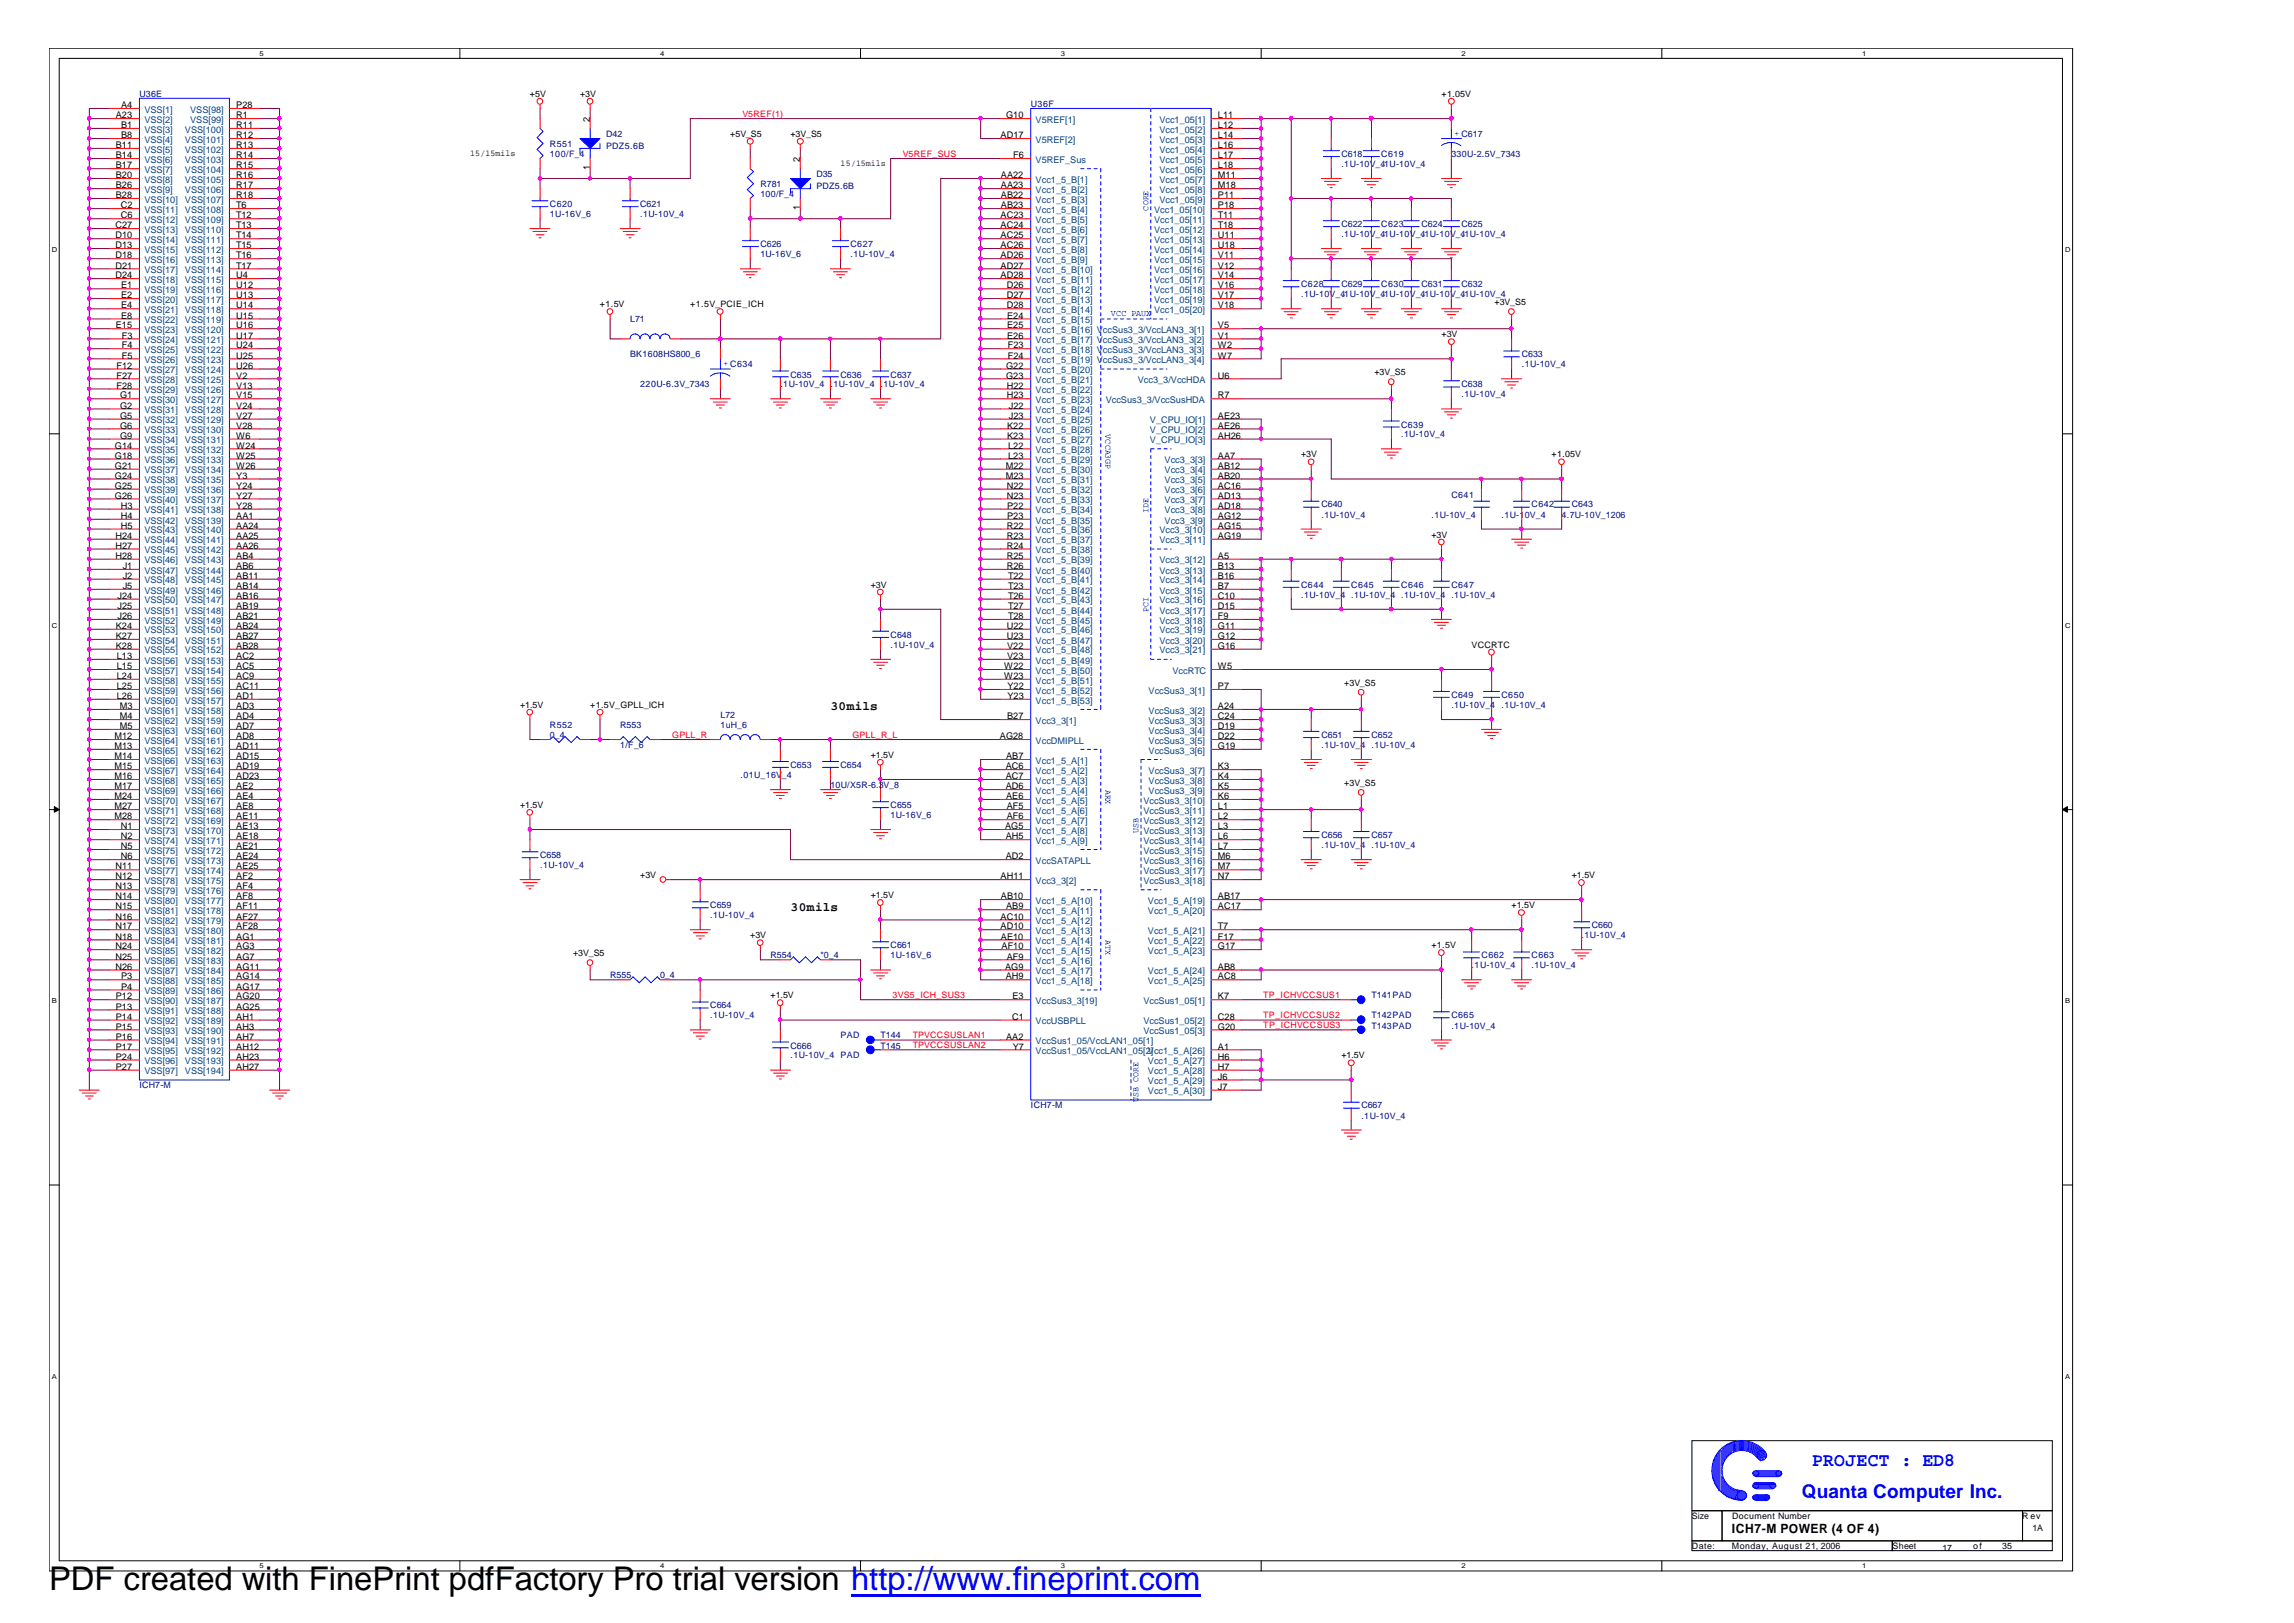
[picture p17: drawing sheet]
<svg xmlns="http://www.w3.org/2000/svg" width="297mm" height="210mm" viewBox="0 0 297 210" stroke-linecap="round" stroke-linejoin="round" font-family="sans-serif">
<defs><g id="words">
<text font-size="4.2" x="6.3" y="205.7">PDF created with FinePrint pdfFactory Pro trial version http://www.fineprint.com</text>
<g font-size="2.5" fill="#00f">
<text x="234.4" y="189.6">PROJECT : ED8</text>
<text x="233" y="193.7">Quanta Computer Inc.</text>
</g>
<g font-size="1.7">
<text x="107.4" y="91.9">30mils</text>
<text x="102.2" y="117.8">30mils</text>
<text x="224" y="198.2">ICH7-M POWER (4 OF 4)</text>
</g>
<g font-size="1.2">
<text x="15" y="15.3">A23</text>
<text x="15.7" y="14">A4</text>
<text x="15.7" y="16.6">B1</text>
<text x="15.7" y="17.9">B8</text>
<text x="30.6" y="14">P28</text>
<text x="30.6" y="15.3">R1</text>
<text x="30.6" y="16.6">R11</text>
<text x="30.6" y="17.9">R12</text>
<text x="76.3" y="15.7" transform="rotate(-90 76.3 15.7)">2</text>
<text x="129.4" y="17.9">AD17</text>
<text x="130.1" y="15.3">G10</text>
<text x="157.5" y="15.3">L11</text>
<text x="157.5" y="16.6">L12</text>
<text x="157.5" y="17.9">L14</text>
<text x="15" y="19.1">B11</text>
<text x="15" y="20.5">B14</text>
<text x="15" y="21.8">B17</text>
<text x="15" y="23">B20</text>
<text x="30.6" y="19.1">R13</text>
<text x="30.6" y="20.5">R14</text>
<text x="30.6" y="21.8">R15</text>
<text x="30.6" y="23">R16</text>
<text x="76.3" y="22" transform="rotate(-90 76.3 22)">1</text>
<text x="103.5" y="20.9" transform="rotate(-90 103.5 20.9)">2</text>
<text x="129.5" y="23">AA22</text>
<text x="131" y="20.5">F6</text>
<text x="157.5" y="19.1">L16</text>
<text x="157.5" y="20.5">L17</text>
<text x="157.5" y="21.8">L18</text>
<text x="157.5" y="23">M11</text>
<text x="14.9" y="29.5">C27</text>
<text x="15" y="24.4">B26</text>
<text x="15" y="25.6">B28</text>
<text x="15.6" y="26.9">C2</text>
<text x="15.6" y="28.3">C6</text>
<text x="30.6" y="24.4">R17</text>
<text x="30.6" y="25.6">R18</text>
<text x="30.6" y="26.9">T6</text>
<text x="30.6" y="28.3">T12</text>
<text x="30.6" y="29.5">T13</text>
<text x="103.5" y="27.2" transform="rotate(-90 103.5 27.2)">1</text>
<text x="129.4" y="28.3">AC23</text>
<text x="129.4" y="29.5">AC24</text>
<text x="129.5" y="24.4">AA23</text>
<text x="129.5" y="25.6">AB22</text>
<text x="129.5" y="26.9">AB23</text>
<text x="157.5" y="26.9">P18</text>
<text x="157.5" y="28.3">T11</text>
<text x="157.5" y="29.5">T18</text>
<text x="157.5" y="24.4">M18</text>
<text x="157.5" y="25.6">P11</text>
<text x="14.9" y="30.8">D10</text>
<text x="14.9" y="32.1">D13</text>
<text x="14.9" y="33.4">D18</text>
<text x="14.9" y="34.7">D21</text>
<text x="14.9" y="36">D24</text>
<text x="30.6" y="30.8">T14</text>
<text x="30.6" y="32.1">T15</text>
<text x="30.6" y="33.4">T16</text>
<text x="30.6" y="34.7">T17</text>
<text x="30.6" y="36">U4</text>
<text x="129.4" y="30.8">AC25</text>
<text x="129.4" y="32.1">AC26</text>
<text x="129.4" y="33.4">AD26</text>
<text x="129.4" y="34.7">AD27</text>
<text x="129.4" y="36">AD28</text>
<text x="157.5" y="30.8">U11</text>
<text x="157.5" y="32.1">U18</text>
<text x="157.5" y="33.4">V11</text>
<text x="157.5" y="34.7">V12</text>
<text x="157.5" y="36">V14</text>
<text x="15.7" y="37.3">E1</text>
<text x="15.7" y="38.6">E2</text>
<text x="15.7" y="39.9">E4</text>
<text x="15.7" y="41.2">E8</text>
<text x="30.6" y="37.3">U12</text>
<text x="30.6" y="38.6">U13</text>
<text x="30.6" y="39.9">U14</text>
<text x="30.6" y="41.2">U15</text>
<text x="130.2" y="37.3">D26</text>
<text x="130.2" y="38.6">D27</text>
<text x="130.2" y="39.9">D28</text>
<text x="130.3" y="41.2">E24</text>
<text x="157.5" y="37.3">V16</text>
<text x="157.5" y="38.6">V17</text>
<text x="157.5" y="39.9">V18</text>
<text x="15" y="42.5">E15</text>
<text x="15.1" y="47.7">F12</text>
<text x="15.7" y="43.8">F3</text>
<text x="15.7" y="45.1">F4</text>
<text x="15.7" y="46.4">F5</text>
<text x="30.6" y="42.5">U16</text>
<text x="30.6" y="43.8">U17</text>
<text x="30.6" y="45.1">U24</text>
<text x="30.6" y="46.4">U25</text>
<text x="30.6" y="47.7">U26</text>
<text x="130.1" y="47.7">G22</text>
<text x="130.3" y="42.5">E25</text>
<text x="130.3" y="43.8">E26</text>
<text x="130.3" y="45.1">F23</text>
<text x="130.3" y="46.4">F24</text>
<text x="157.5" y="42.5">V5</text>
<text x="157.5" y="43.8">V1</text>
<text x="157.5" y="45.1">W2</text>
<text x="157.5" y="46.4">W7</text>
<text x="15.1" y="49">F27</text>
<text x="15.1" y="50.3">F28</text>
<text x="15.5" y="51.5">G1</text>
<text x="15.5" y="52.8">G2</text>
<text x="30.6" y="49">V2</text>
<text x="30.6" y="50.3">V13</text>
<text x="30.6" y="51.5">V15</text>
<text x="30.6" y="52.8">V24</text>
<text x="130.1" y="49">G23</text>
<text x="130.2" y="50.3">H22</text>
<text x="130.2" y="51.5">H23</text>
<text x="130.5" y="52.8">J22</text>
<text x="157.5" y="49">U6</text>
<text x="157.5" y="51.5">R7</text>
<text x="14.9" y="58">G14</text>
<text x="14.9" y="59.3">G18</text>
<text x="15.5" y="54.2">G5</text>
<text x="15.5" y="55.4">G6</text>
<text x="15.5" y="56.7">G9</text>
<text x="30.6" y="54.2">V27</text>
<text x="30.6" y="55.4">V28</text>
<text x="30.6" y="56.7">W6</text>
<text x="30.6" y="58">W24</text>
<text x="30.6" y="59.3">W25</text>
<text x="130.3" y="55.4">K22</text>
<text x="130.3" y="56.7">K23</text>
<text x="130.4" y="58">L22</text>
<text x="130.4" y="59.3">L23</text>
<text x="130.5" y="54.2">J23</text>
<text x="157.5" y="54.2">AE23</text>
<text x="157.5" y="55.4">AE26</text>
<text x="157.5" y="56.7">AH26</text>
<text x="157.5" y="59.3">AA7</text>
<text x="14.9" y="60.6">G21</text>
<text x="14.9" y="61.9">G24</text>
<text x="14.9" y="63.2">G25</text>
<text x="14.9" y="64.5">G26</text>
<text x="15.6" y="65.8">H3</text>
<text x="30.6" y="60.6">W26</text>
<text x="30.6" y="61.9">Y3</text>
<text x="30.6" y="63.2">Y24</text>
<text x="30.6" y="64.5">Y27</text>
<text x="30.6" y="65.8">Y28</text>
<text x="130.1" y="60.6">M22</text>
<text x="130.1" y="61.9">M23</text>
<text x="130.2" y="63.2">N22</text>
<text x="130.2" y="64.5">N23</text>
<text x="130.3" y="65.8">P22</text>
<text x="157.5" y="60.6">AB12</text>
<text x="157.5" y="61.9">AB20</text>
<text x="157.5" y="63.2">AC16</text>
<text x="157.5" y="64.5">AD13</text>
<text x="157.5" y="65.8">AD18</text>
<text x="14.9" y="69.7">H24</text>
<text x="14.9" y="71">H27</text>
<text x="15.6" y="67.1">H4</text>
<text x="15.6" y="68.4">H5</text>
<text x="30.6" y="67.1">AA1</text>
<text x="30.6" y="68.4">AA24</text>
<text x="30.6" y="69.7">AA25</text>
<text x="30.6" y="71">AA26</text>
<text x="130.2" y="68.4">R22</text>
<text x="130.2" y="69.7">R23</text>
<text x="130.2" y="71">R24</text>
<text x="130.3" y="67.1">P23</text>
<text x="157.5" y="67.1">AG12</text>
<text x="157.5" y="68.4">AG15</text>
<text x="157.5" y="69.7">AG19</text>
<text x="14.9" y="72.3">H28</text>
<text x="15.2" y="77.4">J24</text>
<text x="15.9" y="73.6">J1</text>
<text x="15.9" y="74.9">J2</text>
<text x="15.9" y="76.2">J5</text>
<text x="30.6" y="72.3">AB4</text>
<text x="30.6" y="73.6">AB6</text>
<text x="30.6" y="74.9">AB11</text>
<text x="30.6" y="76.2">AB14</text>
<text x="30.6" y="77.4">AB16</text>
<text x="130.2" y="72.3">R25</text>
<text x="130.2" y="73.6">R26</text>
<text x="130.4" y="74.9">T22</text>
<text x="130.4" y="76.2">T23</text>
<text x="130.4" y="77.4">T26</text>
<text x="157.5" y="72.3">A5</text>
<text x="157.5" y="73.6">B13</text>
<text x="157.5" y="74.9">B16</text>
<text x="157.5" y="76.2">B7</text>
<text x="157.5" y="77.4">C10</text>
<text x="15" y="81.3">K24</text>
<text x="15" y="82.6">K27</text>
<text x="15" y="83.9">K28</text>
<text x="15.2" y="78.8">J25</text>
<text x="15.2" y="80.1">J26</text>
<text x="30.6" y="78.8">AB19</text>
<text x="30.6" y="80.1">AB21</text>
<text x="30.6" y="81.3">AB24</text>
<text x="30.6" y="82.6">AB27</text>
<text x="30.6" y="83.9">AB28</text>
<text x="130.2" y="81.3">U22</text>
<text x="130.2" y="82.6">U23</text>
<text x="130.3" y="83.9">V22</text>
<text x="130.4" y="78.8">T27</text>
<text x="130.4" y="80.1">T28</text>
<text x="157.5" y="78.8">D15</text>
<text x="157.5" y="80.1">F9</text>
<text x="157.5" y="81.3">G11</text>
<text x="157.5" y="82.6">G12</text>
<text x="157.5" y="83.9">G16</text>
<text x="15.1" y="85.2">L13</text>
<text x="15.1" y="86.5">L15</text>
<text x="15.1" y="87.8">L24</text>
<text x="15.1" y="89.1">L25</text>
<text x="30.6" y="85.2">AC2</text>
<text x="30.6" y="86.5">AC5</text>
<text x="30.6" y="87.8">AC9</text>
<text x="30.6" y="89.1">AC11</text>
<text x="129.9" y="86.5">W22</text>
<text x="129.9" y="87.8">W23</text>
<text x="130.3" y="85.2">V23</text>
<text x="130.3" y="89.1">Y22</text>
<text x="157.5" y="86.5">W5</text>
<text x="157.5" y="89.1">P7</text>
<text x="14.8" y="95.6">M12</text>
<text x="15.1" y="90.4">L26</text>
<text x="15.5" y="91.7">M3</text>
<text x="15.5" y="93">M4</text>
<text x="15.5" y="94.3">M5</text>
<text x="30.6" y="90.4">AD1</text>
<text x="30.6" y="91.7">AD3</text>
<text x="30.6" y="93">AD4</text>
<text x="30.6" y="94.3">AD7</text>
<text x="30.6" y="95.6">AD8</text>
<text x="129.3" y="95.6">AG28</text>
<text x="130.3" y="93">B27</text>
<text x="130.3" y="90.4">Y23</text>
<text x="157.5" y="91.7">A24</text>
<text x="157.5" y="93">C24</text>
<text x="157.5" y="94.3">D19</text>
<text x="157.5" y="95.6">D22</text>
<text x="14.8" y="96.9">M13</text>
<text x="14.8" y="98.2">M14</text>
<text x="14.8" y="99.5">M15</text>
<text x="14.8" y="100.8">M16</text>
<text x="30.6" y="96.9">AD11</text>
<text x="30.6" y="98.2">AD15</text>
<text x="30.6" y="99.5">AD19</text>
<text x="30.6" y="100.8">AD23</text>
<text x="130.1" y="99.5">AC6</text>
<text x="130.1" y="100.8">AC7</text>
<text x="130.1" y="98.2">AB7</text>
<text x="157.5" y="96.9">G19</text>
<text x="157.5" y="99.5">K3</text>
<text x="157.5" y="100.8">K4</text>
<text x="14.8" y="102.1">M17</text>
<text x="14.8" y="103.3">M24</text>
<text x="14.8" y="104.7">M27</text>
<text x="14.8" y="106">M28</text>
<text x="15.6" y="107.2">N1</text>
<text x="30.6" y="102.1">AE2</text>
<text x="30.6" y="103.3">AE4</text>
<text x="30.6" y="104.7">AE8</text>
<text x="30.6" y="106">AE11</text>
<text x="30.6" y="107.2">AE13</text>
<text x="130" y="107.2">AG5</text>
<text x="130.1" y="102.1">AD6</text>
<text x="130.1" y="103.3">AE6</text>
<text x="130.2" y="104.7">AF5</text>
<text x="130.2" y="106">AF6</text>
<text x="157.5" y="102.1">K5</text>
<text x="157.5" y="103.3">K6</text>
<text x="157.5" y="104.7">L1</text>
<text x="157.5" y="106">L2</text>
<text x="157.5" y="107.2">L3</text>
<text x="14.9" y="112.5">N11</text>
<text x="14.9" y="113.7">N12</text>
<text x="15.6" y="108.6">N2</text>
<text x="15.6" y="109.8">N5</text>
<text x="15.6" y="111.1">N6</text>
<text x="30.6" y="108.6">AE18</text>
<text x="30.6" y="109.8">AE21</text>
<text x="30.6" y="111.1">AE24</text>
<text x="30.6" y="112.5">AE25</text>
<text x="30.6" y="113.7">AF2</text>
<text x="129.4" y="113.7">AH11</text>
<text x="130.1" y="108.6">AH5</text>
<text x="130.1" y="111.1">AD2</text>
<text x="157.5" y="108.6">L6</text>
<text x="157.5" y="109.8">L7</text>
<text x="157.5" y="111.1">M6</text>
<text x="157.5" y="112.5">M7</text>
<text x="157.5" y="113.7">N7</text>
<text x="14.9" y="115">N13</text>
<text x="14.9" y="116.3">N14</text>
<text x="14.9" y="117.6">N15</text>
<text x="14.9" y="118.9">N16</text>
<text x="30.6" y="115">AF4</text>
<text x="30.6" y="116.3">AF8</text>
<text x="30.6" y="117.6">AF11</text>
<text x="30.6" y="118.9">AF27</text>
<text x="129.4" y="118.9">AC10</text>
<text x="129.5" y="116.3">AB10</text>
<text x="130.1" y="117.6">AB9</text>
<text x="157.5" y="116.3">AB17</text>
<text x="157.5" y="117.6">AC17</text>
<text x="14.9" y="120.2">N17</text>
<text x="14.9" y="121.5">N18</text>
<text x="14.9" y="122.8">N24</text>
<text x="14.9" y="124.1">N25</text>
<text x="14.9" y="125.4">N26</text>
<text x="30.6" y="120.2">AF28</text>
<text x="30.6" y="121.5">AG1</text>
<text x="30.6" y="122.8">AG3</text>
<text x="30.6" y="124.1">AG7</text>
<text x="30.6" y="125.4">AG11</text>
<text x="129.4" y="120.2">AD10</text>
<text x="129.5" y="121.5">AE10</text>
<text x="129.5" y="122.8">AF10</text>
<text x="130" y="125.4">AG9</text>
<text x="130.2" y="124.1">AF9</text>
<text x="157.5" y="120.2">T7</text>
<text x="157.5" y="121.5">F17</text>
<text x="157.5" y="122.8">G17</text>
<text x="157.5" y="125.4">AB8</text>
<text x="15" y="129.3">P12</text>
<text x="15" y="130.6">P13</text>
<text x="15" y="131.9">P14</text>
<text x="15.7" y="126.7">P3</text>
<text x="15.7" y="128">P4</text>
<text x="30.6" y="126.7">AG14</text>
<text x="30.6" y="128">AG17</text>
<text x="30.6" y="129.3">AG20</text>
<text x="30.6" y="130.6">AG25</text>
<text x="30.6" y="131.9">AH1</text>
<text x="130.1" y="126.7">AH9</text>
<text x="130.9" y="131.9">C1</text>
<text x="130.9" y="129.3">E3</text>
<text x="157.5" y="126.7">AC8</text>
<text x="157.5" y="129.3">K7</text>
<text x="157.5" y="131.9">C28</text>
<text x="15" y="133.2">P15</text>
<text x="15" y="134.5">P16</text>
<text x="15" y="135.7">P17</text>
<text x="15" y="137">P24</text>
<text x="30.6" y="133.2">AH3</text>
<text x="30.6" y="134.5">AH7</text>
<text x="30.6" y="135.7">AH12</text>
<text x="30.6" y="137">AH23</text>
<text x="130.1" y="134.5">AA2</text>
<text x="131" y="135.7">Y7</text>
<text x="157.5" y="135.7">A1</text>
<text x="157.5" y="137">H6</text>
<text x="157.5" y="133.2">G20</text>
<text x="15" y="138.4">P27</text>
<text x="30.6" y="138.4">AH27</text>
<text x="157.5" y="138.4">H7</text>
<text x="157.5" y="139.6">J6</text>
<text x="157.5" y="140.9">J7</text>
</g>
<g font-size="1.2" fill="#004080">
<text x="18.7" y="14.6">VSS[1]</text>
<text x="18.7" y="15.9">VSS[2]</text>
<text x="18.7" y="17.2">VSS[3]</text>
<text x="23.9" y="17.2">VSS[100]</text>
<text x="24.6" y="14.6">VSS[98]</text>
<text x="24.6" y="15.9">VSS[99]</text>
<text x="133.9" y="15.9">V5REF[1]</text>
<text x="149.9" y="15.9">Vcc1_05[1]</text>
<text x="149.9" y="17.2">Vcc1_05[2]</text>
<text x="18.7" y="18.5">VSS[4]</text>
<text x="18.7" y="19.7">VSS[5]</text>
<text x="18.7" y="21.1">VSS[6]</text>
<text x="18.7" y="22.4">VSS[7]</text>
<text x="18.7" y="23.6">VSS[8]</text>
<text x="23.9" y="18.5">VSS[101]</text>
<text x="23.9" y="19.7">VSS[102]</text>
<text x="23.9" y="21.1">VSS[103]</text>
<text x="23.9" y="22.4">VSS[104]</text>
<text x="23.9" y="23.6">VSS[105]</text>
<text x="133.9" y="18.5">V5REF[2]</text>
<text x="133.9" y="21.1">V5REF_Sus</text>
<text x="133.9" y="23.6">Vcc1_5_B[1]</text>
<text x="149.9" y="18.5">Vcc1_05[3]</text>
<text x="149.9" y="19.7">Vcc1_05[4]</text>
<text x="149.9" y="21.1">Vcc1_05[5]</text>
<text x="149.9" y="22.4">Vcc1_05[6]</text>
<text x="149.9" y="23.6">Vcc1_05[7]</text>
<text x="18.7" y="24.9">VSS[9]</text>
<text x="18.7" y="26.2">VSS[10]</text>
<text x="18.7" y="27.5">VSS[11]</text>
<text x="18.7" y="28.8">VSS[12]</text>
<text x="23.9" y="24.9">VSS[106]</text>
<text x="23.9" y="26.2">VSS[107]</text>
<text x="23.9" y="27.5">VSS[108]</text>
<text x="23.9" y="28.8">VSS[109]</text>
<text x="133.9" y="24.9">Vcc1_5_B[2]</text>
<text x="133.9" y="26.2">Vcc1_5_B[3]</text>
<text x="133.9" y="27.5">Vcc1_5_B[4]</text>
<text x="133.9" y="28.8">Vcc1_5_B[5]</text>
<text x="149.3" y="27.5">Vcc1_05[10]</text>
<text x="149.3" y="28.8">Vcc1_05[11]</text>
<text x="149.9" y="24.9">Vcc1_05[8]</text>
<text x="149.9" y="26.2">Vcc1_05[9]</text>
<text x="18.7" y="30.1">VSS[13]</text>
<text x="18.7" y="31.4">VSS[14]</text>
<text x="18.7" y="32.7">VSS[15]</text>
<text x="18.7" y="34">VSS[16]</text>
<text x="18.7" y="35.3">VSS[17]</text>
<text x="23.9" y="30.1">VSS[110]</text>
<text x="23.9" y="31.4">VSS[111]</text>
<text x="23.9" y="32.7">VSS[112]</text>
<text x="23.9" y="34">VSS[113]</text>
<text x="23.9" y="35.3">VSS[114]</text>
<text x="133.9" y="30.1">Vcc1_5_B[6]</text>
<text x="133.9" y="31.4">Vcc1_5_B[7]</text>
<text x="133.9" y="32.7">Vcc1_5_B[8]</text>
<text x="133.9" y="34">Vcc1_5_B[9]</text>
<text x="133.9" y="35.3">Vcc1_5_B[10]</text>
<text x="149.3" y="30.1">Vcc1_05[12]</text>
<text x="149.3" y="31.4">Vcc1_05[13]</text>
<text x="149.3" y="32.7">Vcc1_05[14]</text>
<text x="149.3" y="34">Vcc1_05[15]</text>
<text x="149.3" y="35.3">Vcc1_05[16]</text>
<text x="18.7" y="36.6">VSS[18]</text>
<text x="18.7" y="37.9">VSS[19]</text>
<text x="18.7" y="39.2">VSS[20]</text>
<text x="18.7" y="40.5">VSS[21]</text>
<text x="18.7" y="41.8">VSS[22]</text>
<text x="23.9" y="36.6">VSS[115]</text>
<text x="23.9" y="37.9">VSS[116]</text>
<text x="23.9" y="39.2">VSS[117]</text>
<text x="23.9" y="40.5">VSS[118]</text>
<text x="23.9" y="41.8">VSS[119]</text>
<text x="133.9" y="36.6">Vcc1_5_B[11]</text>
<text x="133.9" y="37.9">Vcc1_5_B[12]</text>
<text x="133.9" y="39.2">Vcc1_5_B[13]</text>
<text x="133.9" y="40.5">Vcc1_5_B[14]</text>
<text x="133.9" y="41.8">Vcc1_5_B[15]</text>
<text x="149.3" y="36.6">Vcc1_05[17]</text>
<text x="149.3" y="37.9">Vcc1_05[18]</text>
<text x="149.3" y="39.2">Vcc1_05[19]</text>
<text x="149.3" y="40.5">Vcc1_05[20]</text>
<text x="18.7" y="43.1">VSS[23]</text>
<text x="18.7" y="44.4">VSS[24]</text>
<text x="18.7" y="45.6">VSS[25]</text>
<text x="18.7" y="47">VSS[26]</text>
<text x="23.9" y="43.1">VSS[120]</text>
<text x="23.9" y="44.4">VSS[121]</text>
<text x="23.9" y="45.6">VSS[122]</text>
<text x="23.9" y="47">VSS[123]</text>
<text x="133.9" y="43.1">Vcc1_5_B[16] VccSus3_3/VccLAN3_3[1]</text>
<text x="133.9" y="44.4">Vcc1_5_B[17] VccSus3_3/VccLAN3_3[2]</text>
<text x="133.9" y="45.6">Vcc1_5_B[18] VccSus3_3/VccLAN3_3[3]</text>
<text x="133.9" y="47">Vcc1_5_B[19] VccSus3_3/VccLAN3_3[4]</text>
<text x="18.7" y="48.3">VSS[27]</text>
<text x="18.7" y="49.5">VSS[28]</text>
<text x="18.7" y="50.9">VSS[29]</text>
<text x="18.7" y="52.1">VSS[30]</text>
<text x="18.7" y="53.4">VSS[31]</text>
<text x="23.9" y="48.3">VSS[124]</text>
<text x="23.9" y="49.5">VSS[125]</text>
<text x="23.9" y="50.9">VSS[126]</text>
<text x="23.9" y="52.1">VSS[127]</text>
<text x="23.9" y="53.4">VSS[128]</text>
<text x="133.9" y="48.3">Vcc1_5_B[20]</text>
<text x="133.9" y="49.5">Vcc1_5_B[21]</text>
<text x="133.9" y="50.9">Vcc1_5_B[22]</text>
<text x="133.9" y="52.1">Vcc1_5_B[23]</text>
<text x="133.9" y="53.4">Vcc1_5_B[24]</text>
<text x="143" y="52.1">VccSus3_3/VccSusHDA</text>
<text x="147.2" y="49.5">Vcc3_3/VccHDA</text>
<text x="18.7" y="54.8">VSS[32]</text>
<text x="18.7" y="56">VSS[33]</text>
<text x="18.7" y="57.3">VSS[34]</text>
<text x="18.7" y="58.6">VSS[35]</text>
<text x="18.7" y="59.9">VSS[36]</text>
<text x="23.9" y="54.8">VSS[129]</text>
<text x="23.9" y="56">VSS[130]</text>
<text x="23.9" y="57.3">VSS[131]</text>
<text x="23.9" y="58.6">VSS[132]</text>
<text x="23.9" y="59.9">VSS[133]</text>
<text x="133.9" y="54.8">Vcc1_5_B[25]</text>
<text x="133.9" y="56">Vcc1_5_B[26]</text>
<text x="133.9" y="57.3">Vcc1_5_B[27]</text>
<text x="133.9" y="58.6">Vcc1_5_B[28]</text>
<text x="133.9" y="59.9">Vcc1_5_B[29]</text>
<text x="148.7" y="54.8">V_CPU_IO[1]</text>
<text x="148.7" y="56">V_CPU_IO[2]</text>
<text x="148.7" y="57.3">V_CPU_IO[3]</text>
<text x="150.6" y="59.9">Vcc3_3[3]</text>
<text x="18.7" y="61.2">VSS[37]</text>
<text x="18.7" y="62.5">VSS[38]</text>
<text x="18.7" y="63.8">VSS[39]</text>
<text x="18.7" y="65.1">VSS[40]</text>
<text x="23.9" y="61.2">VSS[134]</text>
<text x="23.9" y="62.5">VSS[135]</text>
<text x="23.9" y="63.8">VSS[136]</text>
<text x="23.9" y="65.1">VSS[137]</text>
<text x="133.9" y="61.2">Vcc1_5_B[30]</text>
<text x="133.9" y="62.5">Vcc1_5_B[31]</text>
<text x="133.9" y="63.8">Vcc1_5_B[32]</text>
<text x="133.9" y="65.1">Vcc1_5_B[33]</text>
<text x="150.6" y="61.2">Vcc3_3[4]</text>
<text x="150.6" y="62.5">Vcc3_3[5]</text>
<text x="150.6" y="63.8">Vcc3_3[6]</text>
<text x="150.6" y="65.1">Vcc3_3[7]</text>
<text x="18.7" y="66.4">VSS[41]</text>
<text x="18.7" y="67.7">VSS[42]</text>
<text x="18.7" y="69">VSS[43]</text>
<text x="18.7" y="70.3">VSS[44]</text>
<text x="18.7" y="71.6">VSS[45]</text>
<text x="23.9" y="66.4">VSS[138]</text>
<text x="23.9" y="67.7">VSS[139]</text>
<text x="23.9" y="69">VSS[140]</text>
<text x="23.9" y="70.3">VSS[141]</text>
<text x="23.9" y="71.6">VSS[142]</text>
<text x="133.9" y="66.4">Vcc1_5_B[34]</text>
<text x="133.9" y="67.7">Vcc1_5_B[35]</text>
<text x="133.9" y="69">Vcc1_5_B[36]</text>
<text x="133.9" y="70.3">Vcc1_5_B[37]</text>
<text x="133.9" y="71.6">Vcc1_5_B[38]</text>
<text x="149.9" y="69">Vcc3_3[10]</text>
<text x="149.9" y="70.3">Vcc3_3[11]</text>
<text x="150.6" y="66.4">Vcc3_3[8]</text>
<text x="150.6" y="67.7">Vcc3_3[9]</text>
<text x="18.7" y="72.9">VSS[46]</text>
<text x="18.7" y="74.2">VSS[47]</text>
<text x="18.7" y="75.5">VSS[48]</text>
<text x="18.7" y="76.8">VSS[49]</text>
<text x="23.9" y="72.9">VSS[143]</text>
<text x="23.9" y="74.2">VSS[144]</text>
<text x="23.9" y="75.5">VSS[145]</text>
<text x="23.9" y="76.8">VSS[146]</text>
<text x="133.9" y="72.9">Vcc1_5_B[39]</text>
<text x="133.9" y="74.2">Vcc1_5_B[40]</text>
<text x="133.9" y="75.5">Vcc1_5_B[41]</text>
<text x="133.9" y="76.8">Vcc1_5_B[42]</text>
<text x="149.9" y="72.9">Vcc3_3[12]</text>
<text x="149.9" y="74.2">Vcc3_3[13]</text>
<text x="149.9" y="75.5">Vcc3_3[14]</text>
<text x="149.9" y="76.8">Vcc3_3[15]</text>
<text x="18.7" y="78">VSS[50]</text>
<text x="18.7" y="79.3">VSS[51]</text>
<text x="18.7" y="80.7">VSS[52]</text>
<text x="18.7" y="81.9">VSS[53]</text>
<text x="18.7" y="83.2">VSS[54]</text>
<text x="23.9" y="78">VSS[147]</text>
<text x="23.9" y="79.3">VSS[148]</text>
<text x="23.9" y="80.7">VSS[149]</text>
<text x="23.9" y="81.9">VSS[150]</text>
<text x="23.9" y="83.2">VSS[151]</text>
<text x="133.9" y="78">Vcc1_5_B[43]</text>
<text x="133.9" y="79.3">Vcc1_5_B[44]</text>
<text x="133.9" y="80.7">Vcc1_5_B[45]</text>
<text x="133.9" y="81.9">Vcc1_5_B[46]</text>
<text x="133.9" y="83.2">Vcc1_5_B[47]</text>
<text x="149.9" y="78">Vcc3_3[16]</text>
<text x="149.9" y="79.3">Vcc3_3[17]</text>
<text x="149.9" y="80.7">Vcc3_3[18]</text>
<text x="149.9" y="81.9">Vcc3_3[19]</text>
<text x="149.9" y="83.2">Vcc3_3[20]</text>
<text x="18.7" y="84.5">VSS[55]</text>
<text x="18.7" y="85.8">VSS[56]</text>
<text x="18.7" y="87.1">VSS[57]</text>
<text x="18.7" y="88.4">VSS[58]</text>
<text x="18.7" y="89.7">VSS[59]</text>
<text x="23.9" y="84.5">VSS[152]</text>
<text x="23.9" y="85.8">VSS[153]</text>
<text x="23.9" y="87.1">VSS[154]</text>
<text x="23.9" y="88.4">VSS[155]</text>
<text x="23.9" y="89.7">VSS[156]</text>
<text x="133.9" y="84.5">Vcc1_5_B[48]</text>
<text x="133.9" y="85.8">Vcc1_5_B[49]</text>
<text x="133.9" y="87.1">Vcc1_5_B[50]</text>
<text x="133.9" y="88.4">Vcc1_5_B[51]</text>
<text x="133.9" y="89.7">Vcc1_5_B[52]</text>
<text x="148.5" y="89.7">VccSus3_3[1]</text>
<text x="149.9" y="84.5">Vcc3_3[21]</text>
<text x="151.6" y="87.1">VccRTC</text>
<text x="18.7" y="91">VSS[60]</text>
<text x="18.7" y="92.3">VSS[61]</text>
<text x="18.7" y="93.6">VSS[62]</text>
<text x="18.7" y="94.9">VSS[63]</text>
<text x="23.9" y="91">VSS[157]</text>
<text x="23.9" y="92.3">VSS[158]</text>
<text x="23.9" y="93.6">VSS[159]</text>
<text x="23.9" y="94.9">VSS[160]</text>
<text x="133.9" y="91">Vcc1_5_B[53]</text>
<text x="133.9" y="93.6">Vcc3_3[1]</text>
<text x="148.5" y="92.3">VccSus3_3[2]</text>
<text x="148.5" y="93.6">VccSus3_3[3]</text>
<text x="148.5" y="94.9">VccSus3_3[4]</text>
<text x="18.7" y="96.2">VSS[64]</text>
<text x="18.7" y="97.5">VSS[65]</text>
<text x="18.7" y="98.8">VSS[66]</text>
<text x="18.7" y="100.1">VSS[67]</text>
<text x="18.7" y="101.4">VSS[68]</text>
<text x="23.9" y="96.2">VSS[161]</text>
<text x="23.9" y="97.5">VSS[162]</text>
<text x="23.9" y="98.8">VSS[163]</text>
<text x="23.9" y="100.1">VSS[164]</text>
<text x="23.9" y="101.4">VSS[165]</text>
<text x="133.9" y="96.2">VccDMIPLL</text>
<text x="133.9" y="98.8">Vcc1_5_A[1]</text>
<text x="133.9" y="100.1">Vcc1_5_A[2]</text>
<text x="133.9" y="101.4">Vcc1_5_A[3]</text>
<text x="148.5" y="96.2">VccSus3_3[5]</text>
<text x="148.5" y="97.5">VccSus3_3[6]</text>
<text x="148.5" y="100.1">VccSus3_3[7]</text>
<text x="148.5" y="101.4">VccSus3_3[8]</text>
<text x="18.7" y="102.7">VSS[69]</text>
<text x="18.7" y="103.9">VSS[70]</text>
<text x="18.7" y="105.3">VSS[71]</text>
<text x="18.7" y="106.6">VSS[72]</text>
<text x="18.7" y="107.8">VSS[73]</text>
<text x="23.9" y="102.7">VSS[166]</text>
<text x="23.9" y="103.9">VSS[167]</text>
<text x="23.9" y="105.3">VSS[168]</text>
<text x="23.9" y="106.6">VSS[169]</text>
<text x="23.9" y="107.8">VSS[170]</text>
<text x="133.9" y="102.7">Vcc1_5_A[4]</text>
<text x="133.9" y="103.9">Vcc1_5_A[5]</text>
<text x="133.9" y="105.3">Vcc1_5_A[6]</text>
<text x="133.9" y="106.6">Vcc1_5_A[7]</text>
<text x="133.9" y="107.8">Vcc1_5_A[8]</text>
<text x="147.9" y="103.9">VccSus3_3[10]</text>
<text x="147.9" y="105.3">VccSus3_3[11]</text>
<text x="147.9" y="106.6">VccSus3_3[12]</text>
<text x="147.9" y="107.8">VccSus3_3[13]</text>
<text x="148.5" y="102.7">VccSus3_3[9]</text>
<text x="18.7" y="109.1">VSS[74]</text>
<text x="18.7" y="110.4">VSS[75]</text>
<text x="18.7" y="111.7">VSS[76]</text>
<text x="18.7" y="113">VSS[77]</text>
<text x="23.9" y="109.1">VSS[171]</text>
<text x="23.9" y="110.4">VSS[172]</text>
<text x="23.9" y="111.7">VSS[173]</text>
<text x="23.9" y="113">VSS[174]</text>
<text x="133.9" y="109.1">Vcc1_5_A[9]</text>
<text x="133.9" y="111.7">VccSATAPLL</text>
<text x="147.9" y="109.1">VccSus3_3[14]</text>
<text x="147.9" y="110.4">VccSus3_3[15]</text>
<text x="147.9" y="111.7">VccSus3_3[16]</text>
<text x="147.9" y="113">VccSus3_3[17]</text>
<text x="18.7" y="114.3">VSS[78]</text>
<text x="18.7" y="115.6">VSS[79]</text>
<text x="18.7" y="116.9">VSS[80]</text>
<text x="18.7" y="118.2">VSS[81]</text>
<text x="18.7" y="119.5">VSS[82]</text>
<text x="23.9" y="114.3">VSS[175]</text>
<text x="23.9" y="115.6">VSS[176]</text>
<text x="23.9" y="116.9">VSS[177]</text>
<text x="23.9" y="118.2">VSS[178]</text>
<text x="23.9" y="119.5">VSS[179]</text>
<text x="133.9" y="114.3">Vcc3_3[2]</text>
<text x="133.9" y="116.9">Vcc1_5_A[10]</text>
<text x="133.9" y="118.2">Vcc1_5_A[11]</text>
<text x="133.9" y="119.5">Vcc1_5_A[12]</text>
<text x="147.9" y="114.3">VccSus3_3[18]</text>
<text x="148.5" y="116.9">Vcc1_5_A[19]</text>
<text x="148.5" y="118.2">Vcc1_5_A[20]</text>
<text x="18.7" y="120.8">VSS[83]</text>
<text x="18.7" y="122.1">VSS[84]</text>
<text x="18.7" y="123.4">VSS[85]</text>
<text x="18.7" y="124.7">VSS[86]</text>
<text x="18.7" y="126">VSS[87]</text>
<text x="23.9" y="120.8">VSS[180]</text>
<text x="23.9" y="122.1">VSS[181]</text>
<text x="23.9" y="123.4">VSS[182]</text>
<text x="23.9" y="124.7">VSS[183]</text>
<text x="23.9" y="126">VSS[184]</text>
<text x="133.9" y="120.8">Vcc1_5_A[13]</text>
<text x="133.9" y="122.1">Vcc1_5_A[14]</text>
<text x="133.9" y="123.4">Vcc1_5_A[15]</text>
<text x="133.9" y="124.7">Vcc1_5_A[16]</text>
<text x="133.9" y="126">Vcc1_5_A[17]</text>
<text x="148.5" y="120.8">Vcc1_5_A[21]</text>
<text x="148.5" y="122.1">Vcc1_5_A[22]</text>
<text x="148.5" y="123.4">Vcc1_5_A[23]</text>
<text x="148.5" y="126">Vcc1_5_A[24]</text>
<text x="18.7" y="127.3">VSS[88]</text>
<text x="18.7" y="128.6">VSS[89]</text>
<text x="18.7" y="129.9">VSS[90]</text>
<text x="18.7" y="131.2">VSS[91]</text>
<text x="23.9" y="127.3">VSS[185]</text>
<text x="23.9" y="128.6">VSS[186]</text>
<text x="23.9" y="129.9">VSS[187]</text>
<text x="23.9" y="131.2">VSS[188]</text>
<text x="133.9" y="127.3">Vcc1_5_A[18]</text>
<text x="133.9" y="129.9">VccSus3_3[19]</text>
<text x="147.9" y="129.9">VccSus1_05[1]</text>
<text x="148.5" y="127.3">Vcc1_5_A[25]</text>
<text x="18.7" y="132.5">VSS[92]</text>
<text x="18.7" y="133.7">VSS[93]</text>
<text x="18.7" y="135.1">VSS[94]</text>
<text x="18.7" y="136.3">VSS[95]</text>
<text x="18.7" y="137.6">VSS[96]</text>
<text x="23.9" y="132.5">VSS[189]</text>
<text x="23.9" y="133.7">VSS[190]</text>
<text x="23.9" y="135.1">VSS[191]</text>
<text x="23.9" y="136.3">VSS[192]</text>
<text x="23.9" y="137.6">VSS[193]</text>
<text x="133.9" y="132.5">VccUSBPLL</text>
<text x="133.9" y="135.1">VccSus1_05/VccLAN1_05[1]</text>
<text x="133.9" y="136.3">VccSus1_05/VccLAN1_05[2]</text>
<text x="147.9" y="132.5">VccSus1_05[2]</text>
<text x="147.9" y="133.7">VccSus1_05[3]</text>
<text x="148.5" y="136.3">Vcc1_5_A[26]</text>
<text x="148.5" y="137.6">Vcc1_5_A[27]</text>
<text x="18.7" y="139">VSS[97]</text>
<text x="23.9" y="139">VSS[194]</text>
<text x="148.5" y="139">Vcc1_5_A[28]</text>
<text x="148.5" y="140.2">Vcc1_5_A[29]</text>
<text x="148.5" y="141.5">Vcc1_5_A[30]</text>
</g>
<g font-size="1.1" fill="#000080">
<text x="18" y="12.5">U36E</text>
<text x="78.4" y="17.7">D42</text>
<text x="133.3" y="13.8">U36F</text>
<text x="71.1" y="19">R551</text>
<text x="71.1" y="20.3">100/F_4</text>
<text x="78.4" y="19.3">PDZ5.6B</text>
<text x="105.6" y="22.9">D35</text>
<text x="173.5" y="20.3">C618</text>
<text x="173.5" y="21.6">.1U-10V_4.1U-10V_4</text>
<text x="178.6" y="20.3">C619</text>
<text x="187.7" y="20.3">330U-2.5V_7343</text>
<text x="71.1" y="26.8">C620</text>
<text x="71.1" y="28.1">1U-16V_6</text>
<text x="82.8" y="26.8">C621</text>
<text x="82.8" y="28.1">.1U-10V_4</text>
<text x="98.3" y="24.2">R781</text>
<text x="98.3" y="25.5">100/F_4</text>
<text x="105.6" y="24.4">PDZ5.6B</text>
<text x="173.5" y="29.4">C622</text>
<text x="178.6" y="29.4">C623</text>
<text x="183.9" y="29.4">C624</text>
<text x="189" y="29.4">C625</text>
<text x="98.3" y="32">C626</text>
<text x="98.3" y="33.2">1U-16V_6</text>
<text x="110" y="32">C627</text>
<text x="110" y="33.2">.1U-10V_4</text>
<text x="173.5" y="30.7">.1U-10V_4.1U-10V_4.1U-10V_4.1U-10V_4</text>
<text x="81.5" y="41.7">L71</text>
<text x="168.3" y="37.1">C628</text>
<text x="168.3" y="38.5">.1U-10V_4.1U-10V_4.1U-10V_4.1U-10V_4.1U-10V_4</text>
<text x="173.5" y="37.1">C629</text>
<text x="178.6" y="37.1">C630</text>
<text x="183.9" y="37.1">C631</text>
<text x="189" y="37.1">C632</text>
<text x="81.5" y="46.2">BK1608HS800_6</text>
<text x="196.8" y="46.2">C633</text>
<text x="196.8" y="47.5">.1U-10V_4</text>
<text x="82.8" y="50.1">220U-6.3V_7343</text>
<text x="100.9" y="50.1">.1U-10V_4 .1U-10V_4 .1U-10V_4</text>
<text x="102.2" y="48.8">C635</text>
<text x="108.7" y="48.8">C636</text>
<text x="115.2" y="48.8">C637</text>
<text x="189" y="50.1">C638</text>
<text x="189" y="51.4">.1U-10V_4</text>
<text x="181.2" y="55.3">C639</text>
<text x="181.2" y="56.6">.1U-10V_4</text>
<text x="170.9" y="65.6">C640</text>
<text x="187.7" y="64.4">C641</text>
<text x="198.1" y="65.6">C642</text>
<text x="203.3" y="65.6">C643</text>
<text x="170.9" y="66.9">.1U-10V_4</text>
<text x="185.1" y="66.9">.1U-10V_4</text>
<text x="194.2" y="66.9">.1U-10V_4</text>
<text x="202" y="66.9">4.7U-10V_1206</text>
<text x="168.3" y="76">C644</text>
<text x="168.3" y="77.3">.1U-10V_4 .1U-10V_4 .1U-10V_4 .1U-10V_4</text>
<text x="174.8" y="76">C645</text>
<text x="181.2" y="76">C646</text>
<text x="187.7" y="76">C647</text>
<text x="115.2" y="82.5">C648</text>
<text x="115.2" y="83.8">.1U-10V_4</text>
<text x="71.1" y="94.2">R552</text>
<text x="71.1" y="95.4">0_4</text>
<text x="80.2" y="94.2">R553</text>
<text x="93.2" y="92.9">L72</text>
<text x="93.2" y="94.2">1uH_6</text>
<text x="170.9" y="95.4">C651</text>
<text x="177.4" y="95.4">C652</text>
<text x="187.7" y="90.3">C649</text>
<text x="187.7" y="91.5">.1U-10V_4</text>
<text x="194.2" y="90.3">C650</text>
<text x="194.2" y="91.5">.1U-10V_4</text>
<text x="80.2" y="96.7">1/F_6</text>
<text x="95.8" y="100.6">.01U_16V_4</text>
<text x="102.2" y="99.3">C653</text>
<text x="107.4" y="101.9">10U/X5R-6.3V_8</text>
<text x="108.7" y="99.3">C654</text>
<text x="170.9" y="96.7">.1U-10V_4</text>
<text x="177.4" y="96.7">.1U-10V_4</text>
<text x="115.2" y="104.5">C655</text>
<text x="115.2" y="105.8">1U-16V_6</text>
<text x="69.8" y="111">C658</text>
<text x="69.8" y="112.3">.1U-10V_4</text>
<text x="170.9" y="108.4">C656</text>
<text x="170.9" y="109.7">.1U-10V_4</text>
<text x="177.4" y="108.4">C657</text>
<text x="177.4" y="109.7">.1U-10V_4</text>
<text x="91.9" y="117.4">C659</text>
<text x="91.9" y="118.8">.1U-10V_4</text>
<text x="99.7" y="123.9">R554</text>
<text x="106.1" y="123.9">*0_4</text>
<text x="115.2" y="122.7">C661</text>
<text x="115.2" y="123.9">1U-16V_6</text>
<text x="190.3" y="125.2">.1U-10V_4</text>
<text x="191.6" y="123.9">C662</text>
<text x="198.1" y="123.9">C663</text>
<text x="198.1" y="125.2">.1U-10V_4</text>
<text x="204.6" y="121.3">.1U-10V_4</text>
<text x="205.9" y="120.1">C660</text>
<text x="78.9" y="126.5">R555</text>
<text x="85.4" y="126.5">0_4</text>
<text x="91.9" y="130.4">C664</text>
<text x="91.9" y="131.7">.1U-10V_4</text>
<text x="177.4" y="131.7">T142PAD</text>
<text x="177.4" y="129.1">T141PAD</text>
<text x="187.7" y="131.7">C665</text>
<text x="102.2" y="135.6">C666</text>
<text x="102.2" y="136.9">.1U-10V_4</text>
<text x="108.7" y="134.3">PAD</text>
<text x="108.7" y="136.9">PAD</text>
<text x="113.9" y="134.3">T144</text>
<text x="113.9" y="135.6">T145</text>
<text x="177.4" y="133">T143PAD</text>
<text x="187.7" y="133">.1U-10V_4</text>
<text x="18" y="140.8">ICH7-M</text>
<text x="133.3" y="143.4">ICH7-M</text>
<text x="176.1" y="143.4">C667</text>
<text x="176.1" y="144.7">.1U-10V_4</text>
</g>
<g font-size="1.1">
<text x="68.5" y="12.5">+5V</text>
<text x="75" y="12.5">+3V</text>
<text x="94.4" y="17.7">+5V_S5</text>
<text x="102.2" y="17.7">+3V_S5</text>
<text x="186.4" y="12.5">+1.05V</text>
<text x="60.8" y="20.2">15/15mils</text>
<text x="108.7" y="21.5">15/15mils</text>
<text x="77.6" y="39.7">+1.5V</text>
<text x="89.3" y="39.7">+1.5V_PCIE_ICH</text>
<text x="193.3" y="39.5">+3V_S5</text>
<text x="186.4" y="43.6">+3V</text>
<text x="177.8" y="48.5">+3V_S5</text>
<text x="168.3" y="59.2">+3V</text>
<text x="200.7" y="59.2">+1.05V</text>
<text x="185.1" y="69.5">+3V</text>
<text x="112.6" y="76">+3V</text>
<text x="190.3" y="83.8">VCCRTC</text>
<text x="173.9" y="88.7">+3V_S5</text>
<text x="67.3" y="91.5">+1.5V</text>
<text x="76.3" y="91.5">+1.5V_GPLL_ICH</text>
<text x="112.6" y="98">+1.5V</text>
<text x="173.9" y="101.7">+3V_S5</text>
<text x="67.3" y="104.5">+1.5V</text>
<text x="82.8" y="113.6">+3V</text>
<text x="203.3" y="113.6">+1.5V</text>
<text x="112.6" y="116.2">+1.5V</text>
<text x="195.5" y="117.4">+1.5V</text>
<text x="74.1" y="123.7">+3V_S5</text>
<text x="97" y="121.3">+3V</text>
<text x="185.1" y="122.7">+1.5V</text>
<text x="99.7" y="129.1">+1.5V</text>
<text x="173.5" y="136.9">+1.5V</text>
<text x="218.8" y="196.5">Size</text>
<text x="224" y="196.5">Document Number</text>
<text x="261.5" y="196.5">R ev</text>
<text x="218.8" y="200.4">Date:</text>
<text x="224" y="200.4">Monday, August 21, 2006</text>
<text x="244.8" y="200.4">Sheet</text>
<text x="251.2" y="200.6">17</text>
<text x="255.2" y="200.4">o f</text>
<text x="259" y="200.4">35</text>
<text x="262.8" y="198">1A</text>
</g>
<g font-size="1.1" fill="#f00">
<text x="96" y="15.1">V5REF(1)</text>
<text x="116.8" y="20.2">V5REF_SUS</text>
<text x="87" y="95.4">GPLL_R</text>
<text x="110.2" y="95.4">GPLL_R_L</text>
<text x="115.4" y="129">3VS5_ICH_SUS3</text>
<text x="163.4" y="131.7">TP_ICHVCCSUS2</text>
<text x="163.4" y="129">TP_ICHVCCSUS1</text>
<text x="118.1" y="134.3">TPVCCSUSLAN1</text>
<text x="118.1" y="135.5">TPVCCSUSLAN2</text>
<text x="163.4" y="132.9">TP_ICHVCCSUS3</text>
</g>
<g font-size="1.1" fill="#00f">
<text x="188.1" y="17.6">+ C617</text>
<text x="148.5" y="27.2" transform="rotate(-90 148.5 27.2)">CORE</text>
<text x="143.7" y="40.9">VCC PAUX</text>
<text x="93.6" y="47.4">+ C634</text>
<text x="143" y="56.1" transform="rotate(90 143 56.1)">VCCA3GP</text>
<text x="148.5" y="66.4" transform="rotate(-90 148.5 66.4)">IDE</text>
<text x="148.5" y="79.2" transform="rotate(-90 148.5 79.2)">PCI</text>
<text x="143" y="102.1" transform="rotate(90 143 102.1)">ARX</text>
<text x="147.2" y="107.7" transform="rotate(-90 147.2 107.7)">USB</text>
<text x="143" y="121.6" transform="rotate(90 143 121.6)">ATX</text>
<text x="147.2" y="142.6" transform="rotate(-90 147.2 142.6)">USB CORE</text>
</g>
<g font-size=".9">
<text x="33.6" y="7.2">5</text>
<text x="85.4" y="7.2">4</text>
<text x="137.2" y="7.2">3</text>
<text x="189" y="7.2">2</text>
<text x="240.8" y="7.2">1</text>
<text x="6.7" y="32.6">D</text>
<text x="267.1" y="32.6">D</text>
<text x="6.7" y="81.2">C</text>
<text x="267.1" y="81.2">C</text>
<text x="6.7" y="129.8">B</text>
<text x="267.1" y="129.8">B</text>
<text x="6.7" y="178.3">A</text>
<text x="267.1" y="178.3">A</text>
<text x="33.6" y="202.8">5</text>
<text x="85.4" y="202.8">4</text>
<text x="137.2" y="202.8">3</text>
<text x="189" y="202.8">2</text>
<text x="240.8" y="202.8">1</text>
</g>
</g></defs>
<g fill="none" stroke="#000" stroke-width=".13">
<path d="M6.3 6.2h261.8v197h-261.8zM7.7 7.5h259v194.4h-259zM59.5 6.2v1.3M111.3 6.2v1.3M163.1 6.2v1.3M214.9 6.2v1.3M6.3 56.1h1.4M266.7 56.1h1.4M6.3 104.7h1.4M266.7 104.7h1.4M6.3 153.3h1.4M266.7 153.3h1.4"/>
<path d="M218.8 186.3h46.6v9.1h-46.6zM218.8 195.4h3.9v3.9h-3.9zM218.8 199.3h25.9v1.2h-25.9zM222.7 195.4h38.9v3.9h-38.9zM244.7 199.3h20.7v1.2h-20.7zM261.6 195.4h3.8v3.9h-3.8zM59.5 201.9v1.3M111.3 201.9v1.3M163.1 201.9v1.3M214.9 201.9v1.3"/>
</g>
<g fill="#000" stroke="#000" stroke-width=".13">
<path d="M7 104.3l.7 .4-.7 .3z" fill-rule="evenodd"/>
<path d="M266.7 104.7l.7-.4v.7z" fill-rule="evenodd"/>
</g>
<g fill="none" stroke="#800040" stroke-width=".13">
<path d="M11.6 17.9h2.5M11.6 15.3h2.5M11.6 16.6h2.5M11.6 19.2h2.5M14.1 14h-2.5v127M33.6 17.9h2.6M33.6 15.3h2.6M33.6 16.6h2.6M33.6 19.2h2.6M33.6 14h2.6v127M69.8 14v1.3M76.3 14v1.3"/>
<path d="M97 19.2v1.3M103.5 19.2v1.3M126.8 15.3v2.6h2.6M129.4 15.3h-40.1v7.8h-19.5M160.5 17.9h2.6M160.5 16.6h2.6M160.5 19.2h2.6M163.1 15.3v24.6h-2.6M167 15.3v19.5M172.2 15.3v2.6M177.4 15.3v2.6M187.7 14v1.3h-27.2"/>
<path d="M11.6 38.6h2.5M11.6 39.9h2.5M11.6 36h2.5M11.6 37.4h2.5M11.6 34.8h2.5M11.6 33.5h2.5M11.6 30.9h2.5M11.6 29.6h2.5M11.6 27h2.5M11.6 28.3h2.5M11.6 32.1h2.5M11.6 24.4h2.5"/>
<path d="M11.6 25.7h2.5M11.6 23.1h2.5M11.6 20.5h2.5M11.6 21.8h2.5M33.6 38.6h2.6M33.6 39.9h2.6M33.6 36h2.6M33.6 37.4h2.6M33.6 34.8h2.6M33.6 33.5h2.6M33.6 30.9h2.6M33.6 29.6h2.6"/>
<path d="M33.6 27h2.6M33.6 28.3h2.6M33.6 32.1h2.6M33.6 24.4h2.6M33.6 25.7h2.6M33.6 23.1h2.6M33.6 20.5h2.6M33.6 21.8h2.6M69.8 21.8v2.6M69.8 28.3v1.3M76.3 21.8v1.3M81.5 23.1v1.3"/>
<path d="M81.5 28.3v1.3M97 27v2.6M97 33.5v1.3M103.5 27v1.3M108.7 28.3v1.3M108.7 33.5v1.3M126.8 23.1v67.3h2.6M126.8 38.6h2.6M126.8 39.9h2.6M126.8 36h2.6M126.8 37.4h2.6M126.8 34.8h2.6"/>
<path d="M126.8 33.5h2.6M126.8 30.9h2.6M126.8 29.6h2.6M126.8 27h2.6M126.8 28.3h2.6M126.8 32.1h2.6M126.8 24.4h2.6M126.8 25.7h2.6M129.4 23.1h-7.7v20.7h-33.7M129.4 20.5h-14.2v7.8h-18.2M160.5 38.6h2.6M160.5 36h2.6"/>
<path d="M160.5 37.4h2.6M160.5 34.8h2.6M160.5 33.5h2.6M160.5 30.9h2.6M160.5 29.6h2.6M160.5 27h2.6M160.5 28.3h2.6M160.5 32.1h2.6M160.5 24.4h2.6M160.5 25.7h2.6M160.5 23.1h2.6M160.5 20.5h2.6"/>
<path d="M160.5 21.8h2.6M167 33.5h20.7v1.3M167 25.7h20.7v1.3M167 38.6v1.3M172.2 21.8v1.3M172.2 25.7v1.3M172.2 30.9v1.2M172.2 33.5v1.3M172.2 38.6v1.3M177.4 21.8v1.3M177.4 25.7v1.3M177.4 30.9v1.2"/>
<path d="M177.4 33.5v1.3M177.4 38.6v1.3M182.5 25.7v1.3M182.5 30.9v1.2M182.5 33.5v1.3M182.5 38.6v1.3M187.7 20.5v2.6M187.7 30.9v1.2M187.7 38.6v1.3M11.6 42.5h2.5M11.6 43.8h2.5M11.6 46.4h2.5"/>
<path d="M11.6 45.1h2.5M11.6 55.5h2.5M11.6 54.2h2.5M11.6 59.4h2.5M11.6 58.1h2.5M11.6 56.8h2.5M11.6 52.9h2.5M11.6 50.3h2.5M11.6 51.6h2.5M11.6 47.7h2.5M11.6 49h2.5M11.6 41.2h2.5"/>
<path d="M33.6 42.5h2.6M33.6 43.8h2.6M33.6 46.4h2.6M33.6 45.1h2.6M33.6 55.5h2.6M33.6 54.2h2.6M33.6 59.4h2.6M33.6 58.1h2.6M33.6 56.8h2.6M33.6 52.9h2.6M33.6 50.3h2.6M33.6 51.6h2.6"/>
<path d="M33.6 47.7h2.6M33.6 49h2.6M33.6 41.2h2.6M78.9 41.2v2.6h1.3M93.2 41.2v3.9M93.2 50.3v1.3M100.9 43.8v2.6M100.9 50.3v1.3M107.4 43.8v2.6M107.4 50.3v1.3M113.9 43.8v2.6M113.9 50.3v1.3"/>
<path d="M126.8 42.5h2.6M126.8 43.8h2.6M126.8 46.4h2.6M126.8 45.1h2.6M126.8 55.5h2.6M126.8 54.2h2.6M126.8 59.4h2.6M126.8 58.1h2.6M126.8 56.8h2.6M126.8 52.9h2.6M126.8 50.3h2.6M126.8 51.6h2.6"/>
<path d="M126.8 47.7h2.6M126.8 49h2.6M126.8 41.2h2.6M160.5 42.5h35M160.5 43.8h2.6M160.5 45.1h2.6M160.5 55.5h2.6M160.5 54.2h2.6v2.6M160.5 56.8h11.7v5.1h29.8M160.5 59.4h2.6v10.3h-2.6M160.5 51.6h19.5M163.1 42.5v3.9h-2.6"/>
<path d="M180 50.3v2.6M180 56.8v1.3M187.7 46.4h-22v2.6h-5.2M187.7 45.1v2.6M187.7 51.6v1.3M195.5 41.2v2.6M195.5 47.7v1.3M11.6 60.7h2.5M11.6 63.3h2.5M11.6 61.9h2.5M11.6 78.8h2.5M11.6 77.5h2.5"/>
<path d="M11.6 76.2h2.5M11.6 74.9h2.5M11.6 73.6h2.5M11.6 72.3h2.5M11.6 67.2h2.5M11.6 68.4h2.5M11.6 65.8h2.5M11.6 64.5h2.5M11.6 69.7h2.5M11.6 71h2.5M33.6 60.7h2.6M33.6 63.3h2.6"/>
<path d="M33.6 61.9h2.6M33.6 78.8h2.6M33.6 77.5h2.6M33.6 76.2h2.6M33.6 74.9h2.6M33.6 73.6h2.6M33.6 72.3h2.6M33.6 67.2h2.6M33.6 68.4h2.6M33.6 65.8h2.6M33.6 64.5h2.6M33.6 69.7h2.6"/>
<path d="M33.6 71h2.6M113.9 78.8h7.8v14.3h7.7M113.9 77.5v2.6M126.8 60.7h2.6M126.8 63.3h2.6M126.8 61.9h2.6M126.8 78.8h2.6M126.8 77.5h2.6M126.8 76.2h2.6M126.8 74.9h2.6M126.8 73.6h2.6M126.8 72.3h2.6"/>
<path d="M126.8 67.2h2.6M126.8 68.4h2.6M126.8 65.8h2.6M126.8 64.5h2.6M126.8 69.7h2.6M126.8 71h2.6M160.5 60.7h2.6M160.5 63.3h2.6M160.5 61.9h9.1M160.5 78.8h2.6M160.5 77.5h2.6M160.5 76.2h2.6"/>
<path d="M160.5 74.9h2.6M160.5 73.6h2.6M160.5 72.3h25.9M160.5 67.2h2.6M160.5 68.4h2.6M160.5 65.8h2.6M160.5 64.5h2.6M163.1 72.3v11.7h-2.6M167 77.5v1.3h19.4M167 72.3v1.3M169.6 60.7v2.6M169.6 67.2v1.2"/>
<path d="M173.5 72.3v1.3M173.5 77.5v1.3M180 72.3v1.3M180 77.5v1.3M186.4 71v2.6M186.4 77.5v2.6M191.6 67.2v1.2h10.4v-1.2M191.6 61.9v1.4M196.8 61.9v1.4M196.8 67.2v2.5M202 60.7v2.6M11.6 82.7h2.5"/>
<path d="M11.6 84h2.5M11.6 81.4h2.5M11.6 80.1h2.5M11.6 96.9h2.5M11.6 95.6h2.5M11.6 94.3h2.5M11.6 93.1h2.5M11.6 91.8h2.5M11.6 99.5h2.5M11.6 98.2h2.5M11.6 89.2h2.5M11.6 87.9h2.5"/>
<path d="M11.6 85.3h2.5M11.6 86.6h2.5M11.6 90.4h2.5M33.6 82.7h2.6M33.6 84h2.6M33.6 81.4h2.6M33.6 80.1h2.6M33.6 96.9h2.6M33.6 95.6h2.6M33.6 94.3h2.6M33.6 93.1h2.6M33.6 91.8h2.6"/>
<path d="M33.6 99.5h2.6M33.6 98.2h2.6M33.6 89.2h2.6M33.6 87.9h2.6M33.6 85.3h2.6M33.6 86.6h2.6M33.6 90.4h2.6M68.5 93.1v2.5h1.3M76.3 95.6h2.6M77.6 93.1v2.5M85.4 95.6h6.5M99.7 95.6h29.7"/>
<path d="M100.9 95.6v1.3M107.4 95.6v1.3M113.9 84v1.3M113.9 99.5v2.6M126.8 82.7h2.6M126.8 84h2.6M126.8 81.4h2.6M126.8 80.1h2.6M126.8 99.5h2.6M126.8 89.2h2.6M126.8 87.9h2.6M126.8 85.3h2.6"/>
<path d="M126.8 86.6h2.6M129.4 98.2h-2.6v10.4h2.6M160.5 82.7h2.6M160.5 81.4h2.6M160.5 80.1h2.6M160.5 89.2h2.6v7.7h-2.6M160.5 95.6h2.6M160.5 94.3h2.6M160.5 93.1h2.6M160.5 91.8h15.6M160.5 99.5h2.6v14.3h-2.6M160.5 86.6h32.4"/>
<path d="M169.6 91.8v1.3M169.6 96.9v1.3M176.1 90.4v2.7M176.1 96.9v1.3M186.4 91.8v1.3h6.5M186.4 86.6v1.3M192.9 85.3v2.6M192.9 91.8v2.5M11.6 104.7h2.5M11.6 103.4h2.5M11.6 102.1h2.5M11.6 100.8h2.5"/>
<path d="M11.6 111.2h2.5M11.6 109.9h2.5M11.6 108.6h2.5M11.6 107.3h2.5M11.6 106h2.5M11.6 112.5h2.5M11.6 113.8h2.5M11.6 117.7h2.5M11.6 119h2.5M11.6 116.3h2.5M11.6 115.1h2.5M33.6 104.7h2.6"/>
<path d="M33.6 103.4h2.6M33.6 102.1h2.6M33.6 100.8h2.6M33.6 111.2h2.6M33.6 109.9h2.6M33.6 108.6h2.6M33.6 107.3h2.6M33.6 106h2.6M33.6 112.5h2.6M33.6 113.8h2.6M33.6 117.7h2.6M33.6 119h2.6"/>
<path d="M33.6 116.3h2.6M33.6 115.1h2.6M68.5 107.3h33.7v3.9h27.2M68.5 106v2.6M68.5 112.5v1.3M86.7 113.8h42.7M90.6 113.8v1.3M90.6 119v1.2M100.9 100.8v1.3M107.4 100.8v1.3M113.9 100.8h15.5M113.9 119h15.5"/>
<path d="M113.9 106v1.3M113.9 117.7v2.5M126.8 104.7h2.6M126.8 103.4h2.6M126.8 102.1h2.6M126.8 107.3h2.6M126.8 106h2.6M126.8 117.7h2.6M129.4 116.3h-2.6v10.4h2.6M160.5 104.7h15.6M160.5 103.4h2.6M160.5 102.1h2.6"/>
<path d="M160.5 100.8h2.6M160.5 111.2h2.6M160.5 109.9h2.6M160.5 108.6h2.6M160.5 107.3h2.6M160.5 106h2.6M160.5 112.5h2.6M160.5 116.3h44.1M163.1 116.3v1.4h-2.6M169.6 104.7v1.3M169.6 109.9v1.3M176.1 103.4v2.6"/>
<path d="M176.1 109.9v1.3M196.8 119v2.6M204.6 115.1v2.6M11.6 121.6h2.5M11.6 125.4h2.5M11.6 137.1h2.5M11.6 135.8h2.5M11.6 126.7h2.5M11.6 122.8h2.5M11.6 124.1h2.5M11.6 120.2h2.5M11.6 138.4h2.5"/>
<path d="M11.6 129.3h2.5M11.6 128h2.5M11.6 131.9h2.5M11.6 133.2h2.5M11.6 134.5h2.5M11.6 130.6h2.5M33.6 121.6h2.6M33.6 125.4h2.6M33.6 137.1h2.6M33.6 135.8h2.6M33.6 126.7h2.6M33.6 122.8h2.6"/>
<path d="M33.6 124.1h2.6M33.6 120.2h2.6M33.6 138.4h2.6M33.6 129.3h2.6M33.6 128h2.6M33.6 131.9h2.6M33.6 133.2h2.6M33.6 134.5h2.6M33.6 130.6h2.6M76.3 125.4v1.3h3.9M86.7 126.7h24.6M90.6 126.7v1.3"/>
<path d="M90.6 131.9v1.3M98.3 122.8v1.3h2.6M100.9 131.9h28.5M100.9 130.6v2.6M100.9 137.1v1.3M107.4 124.1h3.9v5.2h18.1M113.9 124.1v1.3M115.2 135.8h14.2M115.2 134.5h14.2M126.8 121.6h2.6M126.8 125.4h2.6M126.8 122.8h2.6"/>
<path d="M126.8 124.1h2.6M126.8 120.2h2.6M160.5 121.6h2.6M160.5 125.4h25.9M160.5 137.1h2.6M160.5 135.8h2.6v5.2h-2.6M160.5 139.7h14.3M160.5 120.2h36.3M160.5 138.4h2.6M160.5 129.3h13M160.5 131.9h13M160.5 133.2h13"/>
<path d="M163.1 125.4v1.3h-2.6M163.1 120.2v2.6h-2.6M174.8 138.4v2.6M186.4 124.1v5.2M186.4 133.2v1.3M190.3 120.2v1.4M190.3 125.4v1.3M196.8 125.4v1.3M204.6 121.6v1.2M174.8 144.9v1.2"/>
</g>
<g fill="none" stroke="#f00" stroke-width=".13">
<path d="M14.1 15.3h3.9M14.1 17.9h3.9M14.1 16.6h3.9M14.1 19.2h3.9M14.1 14h3.9M29.7 15.3h3.9M29.7 17.9h3.9M29.7 16.6h3.9M29.7 19.2h3.9M29.7 14h3.9M69.8 13.5v.5M69.8 15.3v1.3"/>
<path d="M76.3 13.5v.5M76.3 15.3v1.3M97 18.7v.5M103.5 18.7v.5M129.4 15.3h3.9M129.4 17.9h3.9M156.6 15.3h3.9M156.6 17.9h3.9M156.6 16.6h3.9M156.6 19.2h3.9M172.2 17.9v1.3M177.4 17.9v1.3"/>
<path d="M187.7 13.5v.5M187.7 15.3v1.3M187.7 19.2v1.3M14.1 29.6h3.9M14.1 34.8h3.9M14.1 39.9h3.9M14.1 32.1h3.9M14.1 23.1h3.9M14.1 20.5h3.9M14.1 24.4h3.9M14.1 25.7h3.9M14.1 27h3.9"/>
<path d="M14.1 28.3h3.9M14.1 30.9h3.9M14.1 33.5h3.9M14.1 36h3.9M14.1 37.4h3.9M14.1 38.6h3.9M14.1 21.8h3.9M29.7 29.6h3.9M29.7 34.8h3.9M29.7 39.9h3.9M29.7 32.1h3.9M29.7 23.1h3.9"/>
<path d="M29.7 20.5h3.9M29.7 24.4h3.9M29.7 25.7h3.9M29.7 27h3.9M29.7 28.3h3.9M29.7 30.9h3.9M29.7 33.5h3.9M29.7 36h3.9M29.7 37.4h3.9M29.7 38.6h3.9M29.7 21.8h3.9M68.5 29.6h2.6"/>
<path d="M68.9 29.9h1.8M69.3 30.4h1.1M69.7 30.7h.3M69.8 20.5v1.3M69.8 24.4v1.3M69.8 27v1.3M76.3 20.5v1.3M80.2 29.6h2.6M80.6 29.9h1.8M81 30.4h1M81.4 30.7h.2M81.5 24.4v1.3"/>
<path d="M81.5 27v1.3M95.8 34.8h2.5M96.1 35.2h1.9M96.5 35.5h1.1M96.9 35.9h.3M97 20.5v1.3M97 25.7v1.3M97 29.6v1.3M97 32.1v1.4M103.5 20.5v1.3M103.5 25.7v1.3M107.4 34.8h2.6"/>
<path d="M107.8 35.2h1.8M108.2 35.5h1M108.6 35.9h.2M108.7 29.6v1.3M108.7 32.1v1.4M129.4 29.6h3.9M129.4 34.8h3.9M129.4 39.9h3.9M129.4 32.1h3.9M129.4 23.1h3.9M129.4 20.5h3.9M129.4 24.4h3.9"/>
<path d="M129.4 25.7h3.9M129.4 27h3.9M129.4 28.3h3.9M129.4 30.9h3.9M129.4 33.5h3.9M129.4 36h3.9M129.4 37.4h3.9M129.4 38.6h3.9M156.6 29.6h3.9M156.6 34.8h3.9M156.6 39.9h3.9M156.6 32.1h3.9"/>
<path d="M156.6 23.1h3.9M156.6 20.5h3.9M156.6 24.4h3.9M156.6 25.7h3.9M156.6 27h3.9M156.6 28.3h3.9M156.6 30.9h3.9M156.6 33.5h3.9M156.6 36h3.9M156.6 37.4h3.9M156.6 38.6h3.9M156.6 21.8h3.9"/>
<path d="M165.7 39.9h2.6M167 34.8v1.2M167 37.4v1.2M170.9 39.9h2.6M170.9 32.1h2.6M170.9 23.1h2.6M171.3 32.6h1.8M171.3 23.5h1.8M171.7 32.9h1M171.7 23.9h1M172 33.3h.3M172 24.3h.3"/>
<path d="M172.2 20.5v1.3M172.2 27v1.3M172.2 29.6v1.3M172.2 34.8v1.2M172.2 37.4v1.2M176.1 39.9h2.5M176.1 32.1h2.5M176.1 23.1h2.5M176.4 32.6h1.9M176.4 23.5h1.9M176.8 32.9h1.1M176.8 23.9h1.1"/>
<path d="M177.2 33.3h.3M177.2 24.3h.3M177.4 20.5v1.3M177.4 27v1.3M177.4 29.6v1.3M177.4 34.8v1.2M177.4 37.4v1.2M181.2 39.9h2.7M181.2 32.1h2.7M181.7 32.6h1.7M182 32.9h1M182.4 33.3h.3"/>
<path d="M182.5 27v1.3M182.5 29.6v1.3M182.5 34.8v1.2M182.5 37.4v1.2M186.4 39.9h2.6M186.4 32.1h2.6M186.4 23.1h2.6M186.8 32.6h1.8M186.8 23.5h1.8M187.2 32.9h1.1M187.2 23.9h1.1M187.6 33.3h.2"/>
<path d="M187.6 24.3h.2M187.7 27v1.3M187.7 29.6v1.3M187.7 34.8v1.2M187.7 37.4v1.2M14.1 51.6h3.9M14.1 49h3.9M14.1 52.9h3.9M14.1 58.1h3.9M14.1 41.2h3.9M14.1 42.5h3.9M14.1 43.8h3.9"/>
<path d="M14.1 45.1h3.9M14.1 46.4h3.9M14.1 47.7h3.9M14.1 50.3h3.9M14.1 54.2h3.9M14.1 55.5h3.9M14.1 56.8h3.9M14.1 59.4h3.9M29.7 51.6h3.9M29.7 49h3.9M29.7 52.9h3.9M29.7 58.1h3.9"/>
<path d="M29.7 41.2h3.9M29.7 42.5h3.9M29.7 43.8h3.9M29.7 45.1h3.9M29.7 46.4h3.9M29.7 47.7h3.9M29.7 50.3h3.9M29.7 54.2h3.9M29.7 55.5h3.9M29.7 56.8h3.9M29.7 59.4h3.9M78.9 40.7v.5"/>
<path d="M80.2 43.8h1.3M86.7 43.8h1.3M91.9 51.6h2.5M92.2 52h1.9M92.6 52.4h1.1M93 52.8h.3M93.2 40.7v.5M93.2 45.1v1.3M93.2 49v1.3M99.7 51.6h2.5M100 52h1.9M100.4 52.4h1"/>
<path d="M100.8 52.8h.2M100.9 46.4v1.3M100.9 49v1.3M106.1 51.6h2.6M106.5 52h1.8M106.9 52.4h1M107.3 52.8h.2M107.4 46.4v1.3M107.4 49v1.3M112.6 51.6h2.6M113 52h1.8M113.4 52.4h1"/>
<path d="M113.7 52.8h.3M113.9 46.4v1.3M113.9 49v1.3M129.4 51.6h3.9M129.4 49h3.9M129.4 52.9h3.9M129.4 58.1h3.9M129.4 41.2h3.9M129.4 42.5h3.9M129.4 43.8h3.9M129.4 45.1h3.9M129.4 46.4h3.9"/>
<path d="M129.4 47.7h3.9M129.4 50.3h3.9M129.4 54.2h3.9M129.4 55.5h3.9M129.4 56.8h3.9M129.4 59.4h3.9M156.6 51.6h3.9M156.6 49h3.9M156.6 42.5h3.9M156.6 43.8h3.9M156.6 45.1h3.9M156.6 46.4h3.9"/>
<path d="M156.6 54.2h3.9M156.6 55.5h3.9M156.6 56.8h3.9M156.6 59.4h3.9M166.1 40.3h1.8M166.5 40.7h1M166.9 41.1h.2M171.3 40.3h1.8M171.7 40.7h1M172 41.1h.3M176.4 40.3h1.9M176.8 40.7h1.1"/>
<path d="M177.2 41.1h.3M178.6 58.1h2.6M179 58.5h1.8M179.5 58.9h1M179.8 59.2h.3M180 49.8v.5M180 52.9v1.3M180 55.5v1.3M181.7 40.3h1.7M182 40.7h1M182.4 41.1h.3M186.4 52.9h2.6"/>
<path d="M186.8 40.3h1.8M186.8 53.3h1.8M187.2 40.7h1.1M187.2 53.7h1.1M187.6 41.1h.2M187.6 54.1h.2M187.7 44.6v.5M187.7 47.7v1.3M187.7 50.3v1.3M194.2 49h2.6M194.6 49.4h1.8M195 49.8h1"/>
<path d="M195.4 50.2h.2M195.5 40.7v.5M195.5 43.8v1.3M195.5 46.4v1.3M14.1 68.4h3.9M14.1 69.7h3.9M14.1 60.7h3.9M14.1 61.9h3.9M14.1 63.3h3.9M14.1 64.5h3.9M14.1 65.8h3.9M14.1 67.2h3.9"/>
<path d="M14.1 71h3.9M14.1 72.3h3.9M14.1 73.6h3.9M14.1 74.9h3.9M14.1 76.2h3.9M14.1 77.5h3.9M14.1 78.8h3.9M29.7 68.4h3.9M29.7 69.7h3.9M29.7 60.7h3.9M29.7 61.9h3.9M29.7 63.3h3.9"/>
<path d="M29.7 64.5h3.9M29.7 65.8h3.9M29.7 67.2h3.9M29.7 71h3.9M29.7 72.3h3.9M29.7 73.6h3.9M29.7 74.9h3.9M29.7 76.2h3.9M29.7 77.5h3.9M29.7 78.8h3.9M113.9 77v.5M129.4 68.4h3.9"/>
<path d="M129.4 69.7h3.9M129.4 60.7h3.9M129.4 61.9h3.9M129.4 63.3h3.9M129.4 64.5h3.9M129.4 65.8h3.9M129.4 67.2h3.9M129.4 71h3.9M129.4 72.3h3.9M129.4 73.6h3.9M129.4 74.9h3.9M129.4 76.2h3.9"/>
<path d="M129.4 77.5h3.9M129.4 78.8h3.9M156.6 68.4h3.9M156.6 69.7h3.9M156.6 60.7h3.9M156.6 61.9h3.9M156.6 63.3h3.9M156.6 64.5h3.9M156.6 65.8h3.9M156.6 67.2h3.9M156.6 72.3h3.9M156.6 73.6h3.9"/>
<path d="M156.6 74.9h3.9M156.6 76.2h3.9M156.6 77.5h3.9M156.6 78.8h3.9M167 73.6v1.3M167 76.2v1.3M168.3 68.4h2.6M168.7 68.8h1.8M169.1 69.2h1M169.5 69.6h.2M169.6 60.1v.6M169.6 63.3v1.2"/>
<path d="M169.6 65.8v1.4M173.5 73.6v1.3M173.5 76.2v1.3M180 73.6v1.3M180 76.2v1.3M186.4 70.5v.5M186.4 73.6v1.3M186.4 76.2v1.3M191.6 63.3v1.2M191.6 65.8v1.4M195.5 69.7h2.6M195.9 70.1h1.8"/>
<path d="M196.3 70.5h1M196.7 70.9h.2M196.8 63.3v1.2M196.8 65.8v1.4M202 60.1v.6M202 63.3v1.2M202 65.8v1.4M14.1 85.3h3.9M14.1 94.3h3.9M14.1 98.2h3.9M14.1 80.1h3.9M14.1 95.6h3.9"/>
<path d="M14.1 81.4h3.9M14.1 82.7h3.9M14.1 84h3.9M14.1 86.6h3.9M14.1 87.9h3.9M14.1 89.2h3.9M14.1 90.4h3.9M14.1 93.1h3.9M14.1 99.5h3.9M14.1 91.8h3.9M14.1 96.9h3.9M29.7 85.3h3.9"/>
<path d="M29.7 94.3h3.9M29.7 98.2h3.9M29.7 80.1h3.9M29.7 95.6h3.9M29.7 81.4h3.9M29.7 82.7h3.9M29.7 84h3.9M29.7 86.6h3.9M29.7 87.9h3.9M29.7 89.2h3.9M29.7 90.4h3.9M29.7 93.1h3.9"/>
<path d="M29.7 99.5h3.9M29.7 91.8h3.9M29.7 96.9h3.9M68.5 92.5v.6M69.8 95.6h1.3M75 95.6h1.3M77.6 92.5v.6M78.9 95.6h1.3M84.1 95.6h1.3M91.9 95.6h1.3M98.3 95.6h1.4M100.9 96.9v1.3"/>
<path d="M100.9 99.5v1.3M107.4 96.9v1.3M107.4 99.5v1.3M112.6 85.3h2.6M113 85.7h1.8M113.4 86h1M113.7 86.5h.3M113.9 80.1v1.3M113.9 82.7v1.3M113.9 99v.5M129.4 85.3h3.9M129.4 98.2h3.9"/>
<path d="M129.4 80.1h3.9M129.4 95.6h3.9M129.4 81.4h3.9M129.4 82.7h3.9M129.4 84h3.9M129.4 86.6h3.9M129.4 87.9h3.9M129.4 89.2h3.9M129.4 90.4h3.9M129.4 93.1h3.9M129.4 99.5h3.9M156.6 94.3h3.9"/>
<path d="M156.6 80.1h3.9M156.6 95.6h3.9M156.6 81.4h3.9M156.6 82.7h3.9M156.6 84h3.9M156.6 86.6h3.9M156.6 89.2h3.9M156.6 93.1h3.9M156.6 99.5h3.9M156.6 91.8h3.9M156.6 96.9h3.9M168.3 98.2h2.6"/>
<path d="M168.7 98.6h1.8M169.1 99h1M169.5 99.4h.2M169.6 93.1v1.2M169.6 95.6v1.3M174.8 98.2h2.6M175.2 98.6h1.8M175.6 99h1M175.9 99.4h.3M176.1 89.9v.5M176.1 93.1v1.2M176.1 95.6v1.3"/>
<path d="M185.1 80.1h2.6M185.5 80.5h1.8M185.9 80.9h1M186.3 81.3h.3M186.4 87.9v1.3M186.4 90.4v1.4M191.6 94.3h2.6M192 94.7h1.8M192.4 95.1h1M192.8 95.5h.2M192.9 84.8v.5M192.9 87.9v1.3"/>
<path d="M192.9 90.4v1.4M14.1 102.1h3.9M14.1 107.3h3.9M14.1 113.8h3.9M14.1 111.2h3.9M14.1 100.8h3.9M14.1 103.4h3.9M14.1 104.7h3.9M14.1 106h3.9M14.1 108.6h3.9M14.1 116.3h3.9M14.1 117.7h3.9"/>
<path d="M14.1 119h3.9M14.1 109.9h3.9M14.1 112.5h3.9M14.1 115.1h3.9M29.7 102.1h3.9M29.7 107.3h3.9M29.7 113.8h3.9M29.7 111.2h3.9M29.7 100.8h3.9M29.7 103.4h3.9M29.7 104.7h3.9M29.7 106h3.9"/>
<path d="M29.7 108.6h3.9M29.7 116.3h3.9M29.7 117.7h3.9M29.7 119h3.9M29.7 109.9h3.9M29.7 112.5h3.9M29.7 115.1h3.9M67.3 113.8h2.5M67.6 114.1h1.9M68 114.6h1M68.4 114.9h.3M68.5 105.5v.5"/>
<path d="M68.5 108.6v1.3M68.5 111.2v1.3M86.1 113.8h.6M90.6 115.1v1.2M90.6 117.7v1.3M99.7 102.1h2.5M100 102.5h1.9M100.4 102.9h1M100.8 103.3h.2M106.1 102.1h2.6M106.5 102.5h1.8M106.9 102.9h1"/>
<path d="M107.3 103.3h.2M112.6 107.3h2.6M113 107.7h1.8M113.4 108.1h1M113.7 108.5h.3M113.9 102.1v1.3M113.9 104.7v1.3M113.9 117.2v.5M129.4 102.1h3.9M129.4 107.3h3.9M129.4 113.8h3.9M129.4 111.2h3.9"/>
<path d="M129.4 100.8h3.9M129.4 103.4h3.9M129.4 104.7h3.9M129.4 106h3.9M129.4 108.6h3.9M129.4 116.3h3.9M129.4 117.7h3.9M129.4 119h3.9M156.6 102.1h3.9M156.6 107.3h3.9M156.6 113.8h3.9M156.6 111.2h3.9"/>
<path d="M156.6 100.8h3.9M156.6 103.4h3.9M156.6 104.7h3.9M156.6 106h3.9M156.6 108.6h3.9M156.6 116.3h3.9M156.6 117.7h3.9M156.6 109.9h3.9M156.6 112.5h3.9M168.3 111.2h2.6M168.7 111.6h1.8M169.1 111.9h1"/>
<path d="M169.5 112.4h.2M169.6 106v1.3M169.6 108.6v1.3M174.8 111.2h2.6M175.2 111.6h1.8M175.6 111.9h1M175.9 112.4h.3M176.1 102.9v.5M176.1 106v1.3M176.1 108.6v1.3M196.8 118.4v.6M204.6 114.6v.5"/>
<path d="M204.6 117.7v1.3M14.1 120.2h3.9M14.1 125.4h3.9M14.1 138.4h3.9M14.1 133.2h3.9M14.1 122.8h3.9M14.1 126.7h3.9M14.1 134.5h3.9M14.1 131.9h3.9M14.1 129.3h3.9M14.1 124.1h3.9M14.1 121.6h3.9"/>
<path d="M14.1 135.8h3.9M14.1 137.1h3.9M14.1 128h3.9M14.1 130.6h3.9M29.7 120.2h3.9M29.7 125.4h3.9M29.7 138.4h3.9M29.7 133.2h3.9M29.7 122.8h3.9M29.7 126.7h3.9M29.7 134.5h3.9M29.7 131.9h3.9"/>
<path d="M29.7 129.3h3.9M29.7 124.1h3.9M29.7 121.6h3.9M29.7 135.8h3.9M29.7 137.1h3.9M29.7 128h3.9M29.7 130.6h3.9M76.3 124.9v.5M80.2 126.7h1.3M85.4 126.7h1.3M89.3 120.2h2.6M89.3 133.2h2.6"/>
<path d="M89.7 120.6h1.8M89.7 133.6h1.8M90 121h1.1M90 134h1.1M90.4 121.4h.3M90.4 134.4h.3M90.6 128v1.3M90.6 130.6v1.3M98.3 122.3v.5M99.7 138.4h2.5M100 138.8h1.9M100.4 139.2h1"/>
<path d="M100.8 139.5h.2M100.9 130.1v.5M100.9 133.2v1.3M100.9 135.8v1.3M100.9 124.1h1.3M106.1 124.1h1.3M112.6 125.4h2.6M113 125.8h1.8M113.4 126.2h1M113.7 126.6h.3M113.9 120.2v1.4M113.9 122.8v1.3"/>
<path d="M113.9 134.5h1.3M113.9 135.8h1.3M129.4 120.2h3.9M129.4 125.4h3.9M129.4 122.8h3.9M129.4 126.7h3.9M129.4 134.5h3.9M129.4 131.9h3.9M129.4 129.3h3.9M129.4 124.1h3.9M129.4 121.6h3.9M129.4 135.8h3.9"/>
<path d="M156.6 120.2h3.9M156.6 125.4h3.9M156.6 138.4h3.9M156.6 133.2h3.9M156.6 122.8h3.9M156.6 126.7h3.9M156.6 131.9h3.9M156.6 129.3h3.9M156.6 121.6h3.9M156.6 135.8h3.9M156.6 137.1h3.9M156.6 139.7h3.9"/>
<path d="M173.5 133.2h1.3M173.5 131.9h1.3M173.5 129.3h1.3M174.8 137.9v.5M185.1 134.5h2.6M185.5 134.9h1.8M185.9 135.3h1M186.3 135.7h.3M186.4 123.6v.5M186.4 129.3v1.3M186.4 131.9v1.3M189 126.7h2.6"/>
<path d="M189.4 127.1h1.8M189.8 127.5h1M190.2 127.9h.3M190.3 121.6v1.2M190.3 124.1v1.3M195.5 126.7h2.6M195.9 127.1h1.8M196.3 127.5h1M196.7 127.9h.2M196.8 121.6v1.2M196.8 124.1v1.3M203.3 122.8h2.6"/>
<path d="M203.7 123.2h1.8M204 123.6h1.1M204.4 124h.3M204.6 120.2v1.4M10.2 141h2.6M10.6 141.4h1.8M11 141.7h1.1M11.4 142.1h.3M34.9 141h2.6M35.3 141.4h1.8M35.6 141.7h1.1M36 142.1h.3"/>
<path d="M156.6 141h3.9M173.5 146.1h2.6M173.9 146.5h1.8M174.2 147h1.1M174.6 147.3h.3M174.8 141v1.3M174.8 143.6v1.3"/>
<circle cx="69.8" cy="13.1" r=".38"/>
<circle cx="76.3" cy="13.1" r=".38"/>
<circle cx="97" cy="18.3" r=".37"/>
<circle cx="103.5" cy="18.3" r=".37"/>
<circle cx="187.7" cy="13.1" r=".38"/>
<circle cx="78.9" cy="40.3" r=".37"/>
<circle cx="93.1" cy="40.3" r=".37"/>
<circle cx="169.6" cy="59.7" r=".37"/>
<circle cx="179.9" cy="49.4" r=".38"/>
<circle cx="187.7" cy="44.2" r=".37"/>
<circle cx="195.5" cy="40.3" r=".37"/>
<circle cx="201.9" cy="59.7" r=".37"/>
<circle cx="113.8" cy="76.6" r=".37"/>
<circle cx="186.4" cy="70.1" r=".37"/>
<circle cx="68.5" cy="92.1" r=".37"/>
<circle cx="77.6" cy="92.1" r=".37"/>
<circle cx="113.8" cy="98.6" r=".37"/>
<circle cx="176" cy="89.5" r=".37"/>
<circle cx="192.9" cy="84.3" r=".38"/>
<circle cx="68.5" cy="105.1" r=".37"/>
<circle cx="85.7" cy="113.7" r=".37"/>
<circle cx="113.8" cy="116.7" r=".38"/>
<circle cx="176" cy="102.5" r=".37"/>
<circle cx="196.8" cy="118" r=".37"/>
<circle cx="204.5" cy="114.1" r=".38"/>
<circle cx="76.3" cy="124.5" r=".37"/>
<circle cx="98.3" cy="121.9" r=".37"/>
<circle cx="100.9" cy="129.7" r=".38"/>
<circle cx="174.8" cy="137.4" r=".37"/>
<circle cx="186.4" cy="123.2" r=".38"/>
</g>
<g fill="none" stroke="#00f" stroke-width=".13">
<path d="M18 12.7h11.7v127h-11.7zM69.8 16.6l.4 .4-.7 .8 .7 .8-.7 .7 .7 .8-.4 .4M76.3 16.6v1.3M76.3 19.2v1.3M77.6 18.6v.6h-2.6v.7M133.3 14h23.3v128.3h-23.3zM171.2 19.5h2M172.2 19.2v.3M176.3 19.5h2.1M177.4 19.2v.3M186.4 17.9h2.6M187.7 18.4a1.88 1.88 0 0 1 1.2 .5"/>
<path d="M187.7 18.4a2.11 2.11 0 0 0-1.3 .4M187.7 16.6v1.3M187.7 18.4v.8M68.8 26.7h2.1M68.8 26h2.1M69.8 25.7v.3M69.8 26.7v.3M80.5 26.7h2M80.5 26h2M81.5 25.7v.3M81.5 26.7v.3M96 31.9h2.1"/>
<path d="M96 31.1h2.1M97 21.8l.5 .4-.9 .8 .9 .8-.9 .7 .9 .8-.5 .4M97 30.9v.2M97 31.9v.2M103.5 21.8v1.3M103.5 24.4v1.3M104.8 23.8v.6h-2.6v.6M107.7 31.9h2M107.7 31.1h2M108.7 30.9v.2M108.7 31.9v.2M165.9 37.1h2.1"/>
<path d="M165.9 36.3h2.1M167 36v.3M167 37.1v.3M171.2 37.1h2M171.2 36.3h2M171.2 29.3h2M171.2 28.5h2M171.2 20.2h2M172.2 20.2v.3M172.2 28.3v.2M172.2 29.3v.3M172.2 36v.3"/>
<path d="M172.2 37.1v.3M176.3 37.1h2.1M176.3 36.3h2.1M176.3 29.3h2.1M176.3 28.5h2.1M176.3 20.2h2.1M177.4 20.2v.3M177.4 28.3v.2M177.4 29.3v.3M177.4 36v.3M177.4 37.1v.3M181.5 37.1h2.1"/>
<path d="M181.5 36.3h2.1M181.5 29.3h2.1M181.5 28.5h2.1M182.5 28.3v.2M182.5 29.3v.3M182.5 36v.3M182.5 37.1v.3M186.7 37.1h2.1M186.7 36.3h2.1M186.7 29.3h2.1M186.7 28.5h2.1M187.7 28.3v.2"/>
<path d="M187.7 29.3v.3M187.7 36v.3M187.7 37.1v.3M82.8 43.8a.64 .64 0 0 0-.7-.6 .64 .64 0 0 0-.6 .6M84 43.8a.61 .61 0 0 0-.6-.6 .61 .61 0 0 0-.6 .6M85.3 43.8a.64 .64 0 0 0-.6-.6 .64 .64 0 0 0-.6 .6M86.7 43.8a.64 .64 0 0 0-.7-.6 .64 .64 0 0 0-.6 .6M91.9 47.7h2.5M93.2 48.2a1.97 1.97 0 0 1 1.2 .5M93.2 48.2h-.1a2 2 0 0 0-1.2 .5M93.2 46.4v1.3M93.2 48.2v.8"/>
<path d="M99.9 48.7h2.1M99.9 48h2.1M100.9 47.7v.3M100.9 48.7v.3M106.4 48.7h2.1M106.4 48h2.1M107.4 47.7v.3M107.4 48.7v.3M112.9 48.7h2M112.9 48h2M113.9 47.7v.3M113.9 48.7v.3"/>
<path d="M178.9 55.2h2.1M178.9 54.5h2.1M180 54.2v.3M180 55.2v.3M186.7 50.1h2.1M186.7 49.2h2.1M187.7 49v.2M187.7 50.1v.2M194.5 46.2h2M194.5 45.4h2M195.5 45.1v.3M195.5 46.2v.2"/>
<path d="M165.9 76h2.1M165.9 75.2h2.1M167 74.9v.3M167 76v.2M168.6 65.6h2M168.6 64.8h2M169.6 64.5v.3M169.6 65.6v.2M172.4 76h2.1M172.4 75.2h2.1M173.5 74.9v.3M173.5 76v.2"/>
<path d="M178.9 76h2.1M178.9 75.2h2.1M180 74.9v.3M180 76v.2M185.4 76h2.1M185.4 75.2h2.1M186.4 74.9v.3M186.4 76v.2M190.6 65.6h2.1M190.6 64.8h2.1M191.6 64.5v.3M191.6 65.6v.2"/>
<path d="M195.7 65.6h2.1M195.7 64.8h2.1M196.8 64.5v.3M196.8 65.6v.2M201 65.6h2M201 64.8h2M202 64.5v.3M202 65.6v.2M71.1 95.6l.4-.3 .8 .7 .8-.7 .8 .7 .7-.7 .4 .3M80.2 95.6l.4-.3 .8 .7 .8-.7 .7 .7 .8-.7 .4 .3M94.4 95.6a.61 .61 0 0 0-.6-.6 .61 .61 0 0 0-.6 .6M95.7 95.6a.64 .64 0 0 0-.6-.6 .64 .64 0 0 0-.7 .6"/>
<path d="M97 95.6a.61 .61 0 0 0-.6-.6 .61 .61 0 0 0-.6 .6M98.3 95.6a.64 .64 0 0 0-.7-.6 .64 .64 0 0 0-.6 .6M99.9 99.2h2.1M99.9 98.5h2.1M100.9 98.2v.3M100.9 99.2v.3M106.4 99.2h2.1M106.4 98.5h2.1M107.4 98.2v.3M107.4 99.2v.3M112.9 82.4h2M112.9 81.6h2"/>
<path d="M113.9 81.4v.2M113.9 82.4v.3M168.6 95.4h2M168.6 94.6h2M169.6 94.3v.3M169.6 95.4v.2M175 95.4h2.1M175 94.6h2.1M176.1 94.3v.3M176.1 95.4v.2M185.4 90.2h2.1M185.4 89.4h2.1"/>
<path d="M186.4 89.2v.2M186.4 90.2v.2M191.9 90.2h2M191.9 89.4h2M192.9 89.2v.2M192.9 90.2v.2M67.5 110.9h2.1M67.5 110.2h2.1M68.5 109.9v.3M68.5 110.9v.3M89.5 117.4h2.1M89.5 116.6h2.1"/>
<path d="M90.6 116.3v.3M90.6 117.4v.3M112.9 104.5h2M112.9 103.7h2M113.9 103.4v.3M113.9 104.5v.2M168.6 108.3h2M168.6 107.5h2M169.6 107.3v.2M169.6 108.3v.3M175 108.3h2.1M175 107.5h2.1"/>
<path d="M176.1 107.3v.2M176.1 108.3v.3M203.5 120h2.1M203.5 119.2h2.1M204.6 119v.2M204.6 120v.2M81.5 126.7l.4-.4 .8 .8 .7-.8 .8 .8 .8-.8 .4 .4M89.5 130.4h2.1M89.5 129.6h2.1M90.6 129.3v.3M90.6 130.4v.2M99.9 135.5h2.1"/>
<path d="M99.9 134.8h2.1M100.9 134.5v.3M100.9 135.5v.3M102.2 124.1l.4-.3 .8 .7 .8-.7 .7 .7 .8-.7 .4 .3M112.9 122.6h2M112.9 121.8h2M113.1 134.5h.8M113.1 135.8h.8M113.9 121.6v.2M113.9 122.6v.2M174.8 131.9h.8M174.8 129.3h.8"/>
<path d="M174.8 133.2h.8M185.4 131.6h2.1M185.4 130.9h2.1M186.4 130.6v.3M186.4 131.6v.3M189.3 123.9h2M189.3 123.1h2M190.3 122.8v.3M190.3 123.9v.2M195.7 123.9h2.1M195.7 123.1h2.1M196.8 122.8v.3"/>
<path d="M196.8 123.9v.2M173.7 143.3h2.1M173.7 142.6h2.1M174.8 142.3v.3M174.8 143.3v.3M221.5 189.3v1.8l.2 .4v-2.6l.1-.2v3.2l.1 .1v-3.6l.1-.3v4.2l.2 .1v-4.4l.1-.1v4.9M222.7 187.3v2.2l.1-.3v-1.9l.2-.1v1.7l.1-.1v-1.7l.1-.1v1.5l.2-.1v-1.6h.1v1.5l.1-.2v-1.3l.1-.1v1.3l.2-.1v-1.2l.1-.1v1.3M224.2 187.6a2.79 2.79 0 0 1 3.5 1.3M224.2 187.5a2.9 2.9 0 0 1 3.6 1.4M224.2 187.4a3 3 0 0 1 3.6 1.3M224.2 187.2a3.2 3.2 0 0 1 3.8 1.6M224.2 187.1a3.3 3.3 0 0 1 3.9 1.7"/>
<path d="M224.2 187a3.5 3.5 0 0 1 4 1.6M224.2 186.8a3.6 3.6 0 0 1 4.1 1.7M224.2 192.7v1.1h-.1v-1.1l-.1-.2v1.3l-.1-.1v-1.2l-.2-.1v1.3h-.1v-1.4l-.1-.1v1.4h-.1v-1.6l-.2-.1v1.5l-.1-.1v-1.6l-.1-.2v1.7l-.2-.1v-1.9l-.1-.2v1.9h-.1v-5.3l-.2 .1v5.1M224.2 192.8h.2v1h.1v-1h.2v1.1h-.3l.4-1.1v1.1l.1-.1v-1l.1 .3v.8h.2v-1h.1v1h.1v-1h.2v1l.1-.1v-.7l.1 .1v.5M224.2 186.5v1.2l-.1-.1v-1zM224.3 186.7a3.8 3.8 0 0 1 4.1 1.7M224.3 186.5h1a3.7 3.7 0 0 1 3.2 1.8M224.4 186.6v1M226.9 190.3h3.4v.2h-3.6v.1h3.8l-.2 .1h-3.4l.1 .2h3.3M226.9 193.4h1.9v.2h-2.1v.1h2.2l-.1 .1h-2.1l.3 .1h1.8M226.9 191.9h2.7v.1h-2.7l-.2 .2h3l-.1 .1h-2.9l.3 .1h2.4M227.1 193.3h1.4"/>
<path d="M227.1 194.1h1.4M227.1 192.5h2.2M227.1 191.7h2.2M227.1 191h3M227.1 190.2h3M227.3 188.6a2.58 2.58 0 0 0-4.3 .5 2.58 2.58 0 0 0 2.3 3.7M228.3 187.8a3.9 3.9 0 0 0-3-1.5 3.9 3.9 0 0 0-3.9 3.9 3.9 3.9 0 0 0 3.9 3.8"/>
<circle cx="225.3" cy="193.4" r=".62"/>
<circle cx="227.1" cy="192.1" r=".38"/>
<circle cx="227.1" cy="193.7" r=".37"/>
<circle cx="227.1" cy="190.6" r=".37"/>
<circle cx="227.8" cy="188.2" r=".63"/>
<circle cx="228.5" cy="193.7" r=".37"/>
<circle cx="229.3" cy="192.1" r=".38"/>
<circle cx="230.1" cy="190.6" r=".37"/>
</g>
<g fill="#00f" stroke="#00f" stroke-width=".13">
<path d="M75 17.9h2.6l-1.3 1.3z" fill-rule="evenodd"/>
<path d="M102.2 23.1h2.6l-1.3 1.3z" fill-rule="evenodd"/>
<circle cx="176" cy="131.9" r=".5"/>
<circle cx="176" cy="129.3" r=".5"/>
<circle cx="112.6" cy="134.5" r=".5"/>
<circle cx="176" cy="133.2" r=".49"/>
<circle cx="112.6" cy="135.8" r=".51"/>
</g>
<g fill="none" stroke="#fff" stroke-width=".13" stroke-dasharray=".4">
<path d="M148.8 14v27.2M139.8 21.8h2.6M142.4 21.8v70M142.4 41.2h8.5M142.4 47.7h8.5M148.8 58.1h2.7M148.8 58.1v27.2M148.8 71h2.7M139.8 91.8h2.6M139.8 96.9h2.6M142.4 96.9v13M147.6 98.2v16.9"/>
<path d="M147.6 98.2h2.6M148.8 85.3h2.7M139.8 109.9h2.6M139.8 115.1h2.6M142.4 115.1v12.9M147.6 115.1h2.6M139.8 128h2.6M146.3 137.1v5.2"/>
</g>
<g fill="none" stroke="#00f" stroke-width=".13" stroke-dasharray=".4">
<path d="M148.8 14v27.2M139.8 21.8h2.6M142.4 21.8v70M142.4 41.2h8.5M142.4 47.7h8.5M148.8 58.1h2.7M148.8 58.1v27.2M148.8 71h2.7M139.8 91.8h2.6M139.8 96.9h2.6M142.4 96.9v13M147.6 98.2v16.9"/>
<path d="M147.6 98.2h2.6M148.8 85.3h2.7M139.8 109.9h2.6M139.8 115.1h2.6M142.4 115.1v12.9M147.6 115.1h2.6M139.8 128h2.6M146.3 137.1v5.2"/>
</g>
<g fill="#f0f" stroke="#f0f" stroke-width=".13">
<path d="M162.9 60.4h.2l.2 .1-.1 .3-.1 .1-.2-.1z" fill-rule="evenodd"/>
<path d="M162.9 78.6h.3l.1 .2-.1 .1-.1 .1-.2-.1z" fill-rule="evenodd"/>
<path d="M162.9 92.8h.2l.2 .1-.1 .3-.1 .1-.2-.1z" fill-rule="evenodd"/>
<path d="M162.9 109.7l.2-.1 .2 .1-.1 .3-.1 .1-.2-.1z" fill-rule="evenodd"/>
<path d="M162.9 107.1h.3l.1 .1-.1 .2-.1 .1-.2-.1z" fill-rule="evenodd"/>
<path d="M162.9 112.3l.2-.1 .2 .1-.1 .3-.1 .1-.2-.1z" fill-rule="evenodd"/>
<path d="M162.9 125.2h.2l.2 .1-.1 .3-.1 .1-.2-.1z" fill-rule="evenodd"/>
<path d="M162.9 139.5h.3l.1 .1-.1 .2-.1 .1-.2-.1z" fill-rule="evenodd"/>
<path d="M126.6 118.7h.2l.2 .1v.3l-.2 .1-.2-.1z" fill-rule="evenodd"/>
<path d="M126.6 99.3l.2-.1 .2 .2v.3l-.2 .1-.2-.1z" fill-rule="evenodd"/>
<path d="M126.6 78.6h.4v.2v.1l-.2 .1-.2-.1z" fill-rule="evenodd"/>
<path d="M126.6 63.1h.4v.1v.2l-.2 .1-.2-.1z" fill-rule="evenodd"/>
<path d="M126.6 57.9l.2-.1 .2 .1v.3l-.2 .1-.2-.1z" fill-rule="evenodd"/>
<path d="M126.6 52.7h.4v.1v.2l-.2 .1-.2-.1z" fill-rule="evenodd"/>
<path d="M126.6 38.4h.2l.2 .1v.3l-.2 .1-.2-.1z" fill-rule="evenodd"/>
<path d="M162.9 32l.2-.1 .2 .1-.1 .3-.1 .1-.2-.1z" fill-rule="evenodd"/>
<path d="M162.9 30.7h.3l.1 .1-.1 .2-.1 .1-.2-.1z" fill-rule="evenodd"/>
<path d="M162.9 20.3h.3l.1 .2-.1 .1-.1 .1-.2-.1z" fill-rule="evenodd"/>
<path d="M162.9 15.1l.2-.1 .2 .2-.1 .3-.1 .1-.2-.1z" fill-rule="evenodd"/>
<path d="M162.9 17.7h.3l.1 .2-.1 .2h-.1h-.2z" fill-rule="evenodd"/>
<path d="M162.9 19l.2-.1 .2 .1-.1 .4h-.1h-.2z" fill-rule="evenodd"/>
<path d="M162.9 22.9h.3l.1 .1-.1 .2-.1 .1-.2-.1z" fill-rule="evenodd"/>
<path d="M162.9 24.2h.3l.1 .2-.1 .1-.1 .1-.2-.1z" fill-rule="evenodd"/>
<path d="M162.9 21.6l.2-.1 .2 .1-.1 .3-.1 .1-.2-.1z" fill-rule="evenodd"/>
<path d="M162.9 28.1l.2-.1 .2 .1-.1 .3-.1 .1-.2-.1z" fill-rule="evenodd"/>
<path d="M162.9 25.5l.2-.1 .2 .1-.1 .3-.1 .1-.2-.1z" fill-rule="evenodd"/>
<path d="M162.9 33.3h.3l.1 .1-.1 .2-.1 .1-.2-.1z" fill-rule="evenodd"/>
<path d="M162.9 35.8h.3l.1 .2-.1 .2-.1 .1-.2-.1z" fill-rule="evenodd"/>
<path d="M162.9 34.5h.2l.2 .1-.1 .3-.1 .1-.2-.1z" fill-rule="evenodd"/>
<path d="M162.9 38.4h.2l.2 .1-.1 .3-.1 .1-.2-.1z" fill-rule="evenodd"/>
<path d="M162.9 44.9l.2-.1 .2 .2-.1 .3-.1 .1-.2-.1z" fill-rule="evenodd"/>
<path d="M162.9 43.6h.3l.1 .2-.1 .2h-.1h-.2z" fill-rule="evenodd"/>
<path d="M162.9 55.3h.3l.1 .1-.1 .2-.1 .1-.2-.1z" fill-rule="evenodd"/>
<path d="M162.9 68.2h.3l.1 .2-.1 .2h-.1h-.2z" fill-rule="evenodd"/>
<path d="M162.9 61.8h.3l.1 .1-.1 .2-.1 .1-.2-.1z" fill-rule="evenodd"/>
<path d="M162.9 63.1h.3l.1 .1-.1 .2-.1 .1-.2-.1z" fill-rule="evenodd"/>
<path d="M162.9 64.3h.2l.2 .1-.1 .3-.1 .1-.2-.1z" fill-rule="evenodd"/>
<path d="M162.9 66.9h.2l.2 .1-.1 .3-.1 .1-.2-.1z" fill-rule="evenodd"/>
<path d="M162.9 82.5h.3l.1 .1-.1 .2-.1 .1-.2-.1z" fill-rule="evenodd"/>
<path d="M162.9 74.7h.3l.1 .2-.1 .1-.1 .1-.2-.1z" fill-rule="evenodd"/>
<path d="M162.9 76h.3l.1 .2-.1 .1-.1 .1-.2-.1z" fill-rule="evenodd"/>
<path d="M162.9 79.9l.2-.1 .2 .1-.1 .3-.1 .1-.2-.1z" fill-rule="evenodd"/>
<path d="M162.9 95.4h.3l.1 .2-.1 .2-.1 .1-.2-.1z" fill-rule="evenodd"/>
<path d="M162.9 104.5h.3l.1 .2-.1 .1-.1 .1-.2-.1z" fill-rule="evenodd"/>
<path d="M162.9 108.4h.3l.1 .2-.1 .1-.1 .1-.2-.1z" fill-rule="evenodd"/>
<path d="M162.9 100.6h.3l.1 .2-.1 .1-.1 .1-.2-.1z" fill-rule="evenodd"/>
<path d="M162.9 111h.3l.1 .1-.1 .2-.1 .1-.2-.1z" fill-rule="evenodd"/>
<path d="M162.9 103.2l.2-.1 .2 .2-.1 .3h-.1h-.2z" fill-rule="evenodd"/>
<path d="M162.9 101.9h.3l.1 .2-.1 .2h-.1h-.2z" fill-rule="evenodd"/>
<path d="M162.9 138.2l.2-.1 .2 .1-.1 .3-.1 .1-.2-.1z" fill-rule="evenodd"/>
<path d="M126.6 125.2h.2l.2 .1v.3l-.2 .1-.2-.1z" fill-rule="evenodd"/>
<path d="M126.6 122.6h.2l.2 .1v.3l-.2 .1-.2-.1z" fill-rule="evenodd"/>
<path d="M126.6 120h.4v.2v.2l-.2 .1-.2-.1z" fill-rule="evenodd"/>
<path d="M126.6 121.4h.4v.1v.2l-.2 .1-.2-.1z" fill-rule="evenodd"/>
<path d="M126.6 107.1h.4v.1v.2l-.2 .1-.2-.1z" fill-rule="evenodd"/>
<path d="M126.6 101.9h.4v.2v.2h-.2h-.2z" fill-rule="evenodd"/>
<path d="M126.6 104.5h.4v.2v.1l-.2 .1-.2-.1z" fill-rule="evenodd"/>
<path d="M126.6 100.6h.4v.2v.1l-.2 .1-.2-.1z" fill-rule="evenodd"/>
<path d="M126.6 105.8l.2-.1 .2 .1v.3l-.2 .1-.2-.1z" fill-rule="evenodd"/>
<path d="M126.6 103.2l.2-.1 .2 .2v.3h-.2h-.2z" fill-rule="evenodd"/>
<path d="M126.6 89h.4v.1v.2l-.2 .1-.2-.1z" fill-rule="evenodd"/>
<path d="M126.6 30.7h.4v.1v.2l-.2 .1-.2-.1z" fill-rule="evenodd"/>
<path d="M126.6 42.3h.4v.2v.1l-.2 .1-.2-.1z" fill-rule="evenodd"/>
<path d="M126.6 44.9l.2-.1 .2 .2v.3l-.2 .1-.2-.1z" fill-rule="evenodd"/>
<path d="M126.6 64.3h.2l.2 .1v.3l-.2 .1-.2-.1z" fill-rule="evenodd"/>
<path d="M126.6 86.4l.2-.1 .2 .1v.3l-.2 .1-.2-.1z" fill-rule="evenodd"/>
<path d="M126.6 35.8h.4v.2v.2l-.2 .1-.2-.1z" fill-rule="evenodd"/>
<path d="M126.6 70.8h.2l.2 .1v.3l-.2 .1-.2-.1z" fill-rule="evenodd"/>
<path d="M126.6 28.1l.2-.1 .2 .1v.3l-.2 .1-.2-.1z" fill-rule="evenodd"/>
<path d="M126.6 59.2h.4v.1v.2l-.2 .1-.2-.1z" fill-rule="evenodd"/>
<path d="M126.6 46.2h.4v.2v.1l-.2 .1-.2-.1z" fill-rule="evenodd"/>
<path d="M126.6 29.4h.4v.1v.2l-.2 .1-.2-.1z" fill-rule="evenodd"/>
<path d="M126.6 32l.2-.1 .2 .1v.3l-.2 .1-.2-.1z" fill-rule="evenodd"/>
<path d="M126.6 60.4h.2l.2 .1v.3l-.2 .1-.2-.1z" fill-rule="evenodd"/>
<path d="M126.6 66.9h.2l.2 .1v.3l-.2 .1-.2-.1z" fill-rule="evenodd"/>
<path d="M126.6 76h.4v.2v.1l-.2 .1-.2-.1z" fill-rule="evenodd"/>
<path d="M126.6 26.8h.4v.1v.2l-.2 .1-.2-.1z" fill-rule="evenodd"/>
<path d="M126.6 43.6h.4v.2v.2h-.2h-.2z" fill-rule="evenodd"/>
<path d="M126.6 85.1h.4v.1v.2l-.2 .1-.2-.1z" fill-rule="evenodd"/>
<path d="M126.6 83.8l.2-.1 .2 .1v.3l-.2 .1-.2-.1z" fill-rule="evenodd"/>
<path d="M126.6 51.4l.2-.1 .2 .1v.4h-.2h-.2z" fill-rule="evenodd"/>
<path d="M126.6 73.4l.2-.1 .2 .1v.4h-.2h-.2z" fill-rule="evenodd"/>
<path d="M126.6 74.7h.4v.2v.1l-.2 .1-.2-.1z" fill-rule="evenodd"/>
<path d="M126.6 34.5h.2l.2 .1v.3l-.2 .1-.2-.1z" fill-rule="evenodd"/>
<path d="M126.6 79.9l.2-.1 .2 .1v.3l-.2 .1-.2-.1z" fill-rule="evenodd"/>
<path d="M126.6 47.5l.2-.1 .2 .1v.4h-.2h-.2z" fill-rule="evenodd"/>
<path d="M126.6 55.3h.4v.1v.2l-.2 .1-.2-.1z" fill-rule="evenodd"/>
<path d="M126.6 81.2h.4v.1v.2l-.2 .1-.2-.1z" fill-rule="evenodd"/>
<path d="M126.6 72.1h.4v.2v.2h-.2h-.2z" fill-rule="evenodd"/>
<path d="M126.6 65.6h.4v.2v.2l-.2 .1-.2-.1z" fill-rule="evenodd"/>
<path d="M126.6 24.2h.4v.2v.1l-.2 .1-.2-.1z" fill-rule="evenodd"/>
<path d="M126.6 25.5l.2-.1 .2 .1v.3l-.2 .1-.2-.1z" fill-rule="evenodd"/>
<path d="M126.6 33.3h.4v.1v.2l-.2 .1-.2-.1z" fill-rule="evenodd"/>
<path d="M126.6 82.5h.4v.1v.2l-.2 .1-.2-.1z" fill-rule="evenodd"/>
<path d="M126.6 39.7h.4v.2v.2h-.2h-.2z" fill-rule="evenodd"/>
<path d="M126.6 41h.2l.2 .1v.3l-.2 .1-.2-.1z" fill-rule="evenodd"/>
<path d="M126.6 48.8h.4v.2v.1l-.2 .1-.2-.1z" fill-rule="evenodd"/>
<path d="M126.6 68.2h.4v.2v.2h-.2h-.2z" fill-rule="evenodd"/>
<path d="M126.6 87.7h.4v.1v.2l-.2 .1-.2-.1z" fill-rule="evenodd"/>
<path d="M126.6 22.9h.4v.1v.2l-.2 .1-.2-.1z" fill-rule="evenodd"/>
<path d="M126.6 15.1l.2-.1 .2 .2v.3l-.2 .1-.2-.1z" fill-rule="evenodd"/>
<path d="M81.3 22.9h.3l.1 .1-.1 .2-.2 .1-.1-.1z" fill-rule="evenodd"/>
<path d="M76.1 22.9h.4v.1v.2l-.2 .1-.2-.1z" fill-rule="evenodd"/>
<path d="M69.7 22.9h.3l.1 .1-.1 .2-.2 .1-.1-.1z" fill-rule="evenodd"/>
<path d="M126.6 50.1h.4v.2v.1l-.2 .1-.2-.1z" fill-rule="evenodd"/>
<path d="M126.6 77.3l.2-.1 .2 .1v.4h-.2h-.2z" fill-rule="evenodd"/>
<path d="M162.9 56.6h.3l.1 .1-.1 .2-.1 .1-.2-.1z" fill-rule="evenodd"/>
<path d="M126.6 37.2h.4v.1v.2l-.2 .1-.2-.1z" fill-rule="evenodd"/>
<path d="M126.6 54l.2-.1 .2 .1v.3l-.2 .1-.2-.1z" fill-rule="evenodd"/>
<path d="M126.6 69.5h.4v.2v.2h-.2h-.2z" fill-rule="evenodd"/>
<path d="M126.6 123.9h.4v.2v.2h-.2h-.2z" fill-rule="evenodd"/>
<path d="M162.9 116.2l.2-.1 .2 .1-.1 .3-.1 .1-.2-.1z" fill-rule="evenodd"/>
<path d="M126.6 56.6h.4v.1v.2l-.2 .1-.2-.1z" fill-rule="evenodd"/>
<path d="M126.6 61.8h.4v.1v.2l-.2 .1-.2-.1z" fill-rule="evenodd"/>
<path d="M126.6 117.5h.4v.1v.2l-.2 .1-.2-.1z" fill-rule="evenodd"/>
<path d="M36 16.4h.3l.1 .2-.1 .1-.2 .1-.1-.1z" fill-rule="evenodd"/>
<path d="M36 33.3h.3l.1 .1-.1 .2-.2 .1-.1-.1z" fill-rule="evenodd"/>
<path d="M36 37.2h.3l.1 .1-.1 .2-.2 .1-.1-.1z" fill-rule="evenodd"/>
<path d="M36 90.2h.1l.2 .1v.3l-.2 .1-.1-.1z" fill-rule="evenodd"/>
<path d="M36 78.6h.3l.1 .2-.1 .1-.2 .1-.1-.1z" fill-rule="evenodd"/>
<path d="M36 95.4h.3l.1 .2-.1 .2-.2 .1-.1-.1z" fill-rule="evenodd"/>
<path d="M36 108.4h.3l.1 .2-.1 .1-.2 .1-.1-.1z" fill-rule="evenodd"/>
<path d="M36 116.2l.1-.1 .2 .1v.3l-.2 .1-.1-.1z" fill-rule="evenodd"/>
<path d="M11.4 54l.1-.1 .2 .1v.3l-.2 .1-.1-.1z" fill-rule="evenodd"/>
<path d="M11.4 101.9h.3l.1 .2-.1 .2h-.2h-.1z" fill-rule="evenodd"/>
<path d="M11.4 15.1l.1-.1 .2 .2v.3l-.2 .1-.1-.1z" fill-rule="evenodd"/>
<path d="M11.4 116.2l.1-.1 .2 .1v.3l-.2 .1-.1-.1z" fill-rule="evenodd"/>
<path d="M11.4 107.1h.3l.1 .1-.1 .2-.2 .1-.1-.1z" fill-rule="evenodd"/>
<path d="M11.4 108.4h.3l.1 .2-.1 .1-.2 .1-.1-.1z" fill-rule="evenodd"/>
<path d="M11.4 79.9l.1-.1 .2 .1v.3l-.2 .1-.1-.1z" fill-rule="evenodd"/>
<path d="M11.4 60.4h.1l.2 .1v.3l-.2 .1-.1-.1z" fill-rule="evenodd"/>
<path d="M11.4 47.5l.1-.1 .2 .1v.4h-.2h-.1z" fill-rule="evenodd"/>
<path d="M11.4 134.3h.3l.1 .2-.1 .1-.2 .1-.1-.1z" fill-rule="evenodd"/>
<path d="M11.4 55.3h.3l.1 .1-.1 .2-.2 .1-.1-.1z" fill-rule="evenodd"/>
<path d="M11.4 42.3h.3l.1 .2-.1 .1-.2 .1-.1-.1z" fill-rule="evenodd"/>
<path d="M11.4 126.5h.3l.1 .2-.1 .2h-.2h-.1z" fill-rule="evenodd"/>
<path d="M11.4 81.2h.3l.1 .1-.1 .2-.2 .1-.1-.1z" fill-rule="evenodd"/>
<path d="M11.4 68.2h.3l.1 .2-.1 .2h-.2h-.1z" fill-rule="evenodd"/>
<path d="M11.4 122.6h.1l.2 .1v.3l-.2 .1-.1-.1z" fill-rule="evenodd"/>
<path d="M11.4 86.4l.1-.1 .2 .1v.3l-.2 .1-.1-.1z" fill-rule="evenodd"/>
<path d="M11.4 50.1h.3l.1 .2-.1 .1-.2 .1-.1-.1z" fill-rule="evenodd"/>
<path d="M11.4 32l.1-.1 .2 .1v.3l-.2 .1-.1-.1z" fill-rule="evenodd"/>
<path d="M11.4 19l.1-.1 .2 .1v.4h-.2h-.1z" fill-rule="evenodd"/>
<path d="M11.4 130.4h.3l.1 .2-.1 .1-.2 .1-.1-.1z" fill-rule="evenodd"/>
<path d="M11.4 112.3l.1-.1 .2 .1v.3l-.2 .1-.1-.1z" fill-rule="evenodd"/>
<path d="M11.4 95.4h.3l.1 .2-.1 .2-.2 .1-.1-.1z" fill-rule="evenodd"/>
<path d="M11.4 78.6h.3l.1 .2-.1 .1-.2 .1-.1-.1z" fill-rule="evenodd"/>
<path d="M11.4 85.1h.3l.1 .1-.1 .2-.2 .1-.1-.1z" fill-rule="evenodd"/>
<path d="M11.4 46.2h.3l.1 .2-.1 .1-.2 .1-.1-.1z" fill-rule="evenodd"/>
<path d="M11.4 16.4h.3l.1 .2-.1 .1-.2 .1-.1-.1z" fill-rule="evenodd"/>
<path d="M11.4 135.6l.1-.1 .2 .1v.4h-.2h-.1z" fill-rule="evenodd"/>
<path d="M11.4 96.7h.1l.2 .1v.3l-.2 .1-.1-.1z" fill-rule="evenodd"/>
<path d="M11.4 70.8h.1l.2 .1v.3l-.2 .1-.1-.1z" fill-rule="evenodd"/>
<path d="M11.4 29.4h.3l.1 .1-.1 .2-.2 .1-.1-.1z" fill-rule="evenodd"/>
<path d="M11.4 136.9h.3l.1 .1-.1 .2-.2 .1-.1-.1z" fill-rule="evenodd"/>
<path d="M11.4 123.9h.3l.1 .2-.1 .2h-.2h-.1z" fill-rule="evenodd"/>
<path d="M11.4 109.7l.1-.1 .2 .1v.3l-.2 .1-.1-.1z" fill-rule="evenodd"/>
<path d="M11.4 83.8l.1-.1 .2 .1v.3l-.2 .1-.1-.1z" fill-rule="evenodd"/>
<path d="M11.4 44.9l.1-.1 .2 .2v.3l-.2 .1-.1-.1z" fill-rule="evenodd"/>
<path d="M11.4 98h.3l.1 .2-.1 .2h-.2h-.1z" fill-rule="evenodd"/>
<path d="M11.4 65.6h.3l.1 .2-.1 .2-.2 .1-.1-.1z" fill-rule="evenodd"/>
<path d="M11.4 63.1h.3l.1 .1-.1 .2-.2 .1-.1-.1z" fill-rule="evenodd"/>
<path d="M11.4 59.2h.3l.1 .1-.1 .2-.2 .1-.1-.1z" fill-rule="evenodd"/>
<path d="M11.4 25.5l.1-.1 .2 .1v.3l-.2 .1-.1-.1z" fill-rule="evenodd"/>
<path d="M11.4 24.2h.3l.1 .2-.1 .1-.2 .1-.1-.1z" fill-rule="evenodd"/>
<path d="M11.4 57.9l.1-.1 .2 .1v.3l-.2 .1-.1-.1z" fill-rule="evenodd"/>
<path d="M11.4 56.6h.3l.1 .1-.1 .2-.2 .1-.1-.1z" fill-rule="evenodd"/>
<path d="M11.4 21.6l.1-.1 .2 .1v.3l-.2 .1-.1-.1z" fill-rule="evenodd"/>
<path d="M11.4 20.3h.3l.1 .2-.1 .1-.2 .1-.1-.1z" fill-rule="evenodd"/>
<path d="M11.4 72.1h.3l.1 .2-.1 .2h-.2h-.1z" fill-rule="evenodd"/>
<path d="M11.4 61.8h.3l.1 .1-.1 .2-.2 .1-.1-.1z" fill-rule="evenodd"/>
<path d="M11.4 41h.1l.2 .1v.3l-.2 .1-.1-.1z" fill-rule="evenodd"/>
<path d="M11.4 118.7h.1l.2 .1v.3l-.2 .1-.1-.1z" fill-rule="evenodd"/>
<path d="M11.4 99.3l.1-.1 .2 .2v.3l-.2 .1-.1-.1z" fill-rule="evenodd"/>
<path d="M11.4 87.7h.3l.1 .1-.1 .2-.2 .1-.1-.1z" fill-rule="evenodd"/>
<path d="M11.4 39.7h.3l.1 .2-.1 .2h-.2h-.1z" fill-rule="evenodd"/>
<path d="M11.4 103.2l.1-.1 .2 .2v.3h-.2h-.1z" fill-rule="evenodd"/>
<path d="M11.4 43.6h.3l.1 .2-.1 .2h-.2h-.1z" fill-rule="evenodd"/>
<path d="M11.4 117.5h.3l.1 .1-.1 .2-.2 .1-.1-.1z" fill-rule="evenodd"/>
<path d="M11.4 127.8h.3l.1 .2-.1 .2h-.2h-.1z" fill-rule="evenodd"/>
<path d="M11.4 131.7l.1-.1 .2 .1v.4h-.2h-.1z" fill-rule="evenodd"/>
<path d="M11.4 104.5h.3l.1 .2-.1 .1-.2 .1-.1-.1z" fill-rule="evenodd"/>
<path d="M11.4 113.6h.3l.1 .1-.1 .2-.2 .1-.1-.1z" fill-rule="evenodd"/>
<path d="M11.4 105.8l.1-.1 .2 .1v.3l-.2 .1-.1-.1z" fill-rule="evenodd"/>
<path d="M11.4 77.3l.1-.1 .2 .1v.4h-.2h-.1z" fill-rule="evenodd"/>
<path d="M11.4 120h.3l.1 .2-.1 .2-.2 .1-.1-.1z" fill-rule="evenodd"/>
<path d="M11.4 94.1h.3l.1 .2-.1 .2h-.2h-.1z" fill-rule="evenodd"/>
<path d="M11.4 92.8h.1l.2 .1v.3l-.2 .1-.1-.1z" fill-rule="evenodd"/>
<path d="M11.4 76h.3l.1 .2-.1 .1-.2 .1-.1-.1z" fill-rule="evenodd"/>
<path d="M11.4 37.2h.3l.1 .1-.1 .2-.2 .1-.1-.1z" fill-rule="evenodd"/>
<path d="M11.4 82.5h.3l.1 .1-.1 .2-.2 .1-.1-.1z" fill-rule="evenodd"/>
<path d="M11.4 22.9h.3l.1 .1-.1 .2-.2 .1-.1-.1z" fill-rule="evenodd"/>
<path d="M11.4 133h.3l.1 .2-.1 .1-.2 .1-.1-.1z" fill-rule="evenodd"/>
<path d="M36 138.2l.1-.1 .2 .1v.3l-.2 .1-.1-.1z" fill-rule="evenodd"/>
<path d="M36 57.9l.1-.1 .2 .1v.3l-.2 .1-.1-.1z" fill-rule="evenodd"/>
<path d="M36 46.2h.3l.1 .2-.1 .1-.2 .1-.1-.1z" fill-rule="evenodd"/>
<path d="M36 133h.3l.1 .2-.1 .1-.2 .1-.1-.1z" fill-rule="evenodd"/>
<path d="M36 59.2h.3l.1 .1-.1 .2-.2 .1-.1-.1z" fill-rule="evenodd"/>
<path d="M36 130.4h.3l.1 .2-.1 .1-.2 .1-.1-.1z" fill-rule="evenodd"/>
<path d="M36 118.7h.1l.2 .1v.3l-.2 .1-.1-.1z" fill-rule="evenodd"/>
<path d="M36 105.8l.1-.1 .2 .1v.3l-.2 .1-.1-.1z" fill-rule="evenodd"/>
<path d="M36 42.3h.3l.1 .2-.1 .1-.2 .1-.1-.1z" fill-rule="evenodd"/>
<path d="M36 26.8h.3l.1 .1-.1 .2-.2 .1-.1-.1z" fill-rule="evenodd"/>
<path d="M36 21.6l.1-.1 .2 .1v.3l-.2 .1-.1-.1z" fill-rule="evenodd"/>
<path d="M36 117.5h.3l.1 .1-.1 .2-.2 .1-.1-.1z" fill-rule="evenodd"/>
<path d="M36 98h.3l.1 .2-.1 .2h-.2h-.1z" fill-rule="evenodd"/>
<path d="M36 92.8h.1l.2 .1v.3l-.2 .1-.1-.1z" fill-rule="evenodd"/>
<path d="M36 24.2h.3l.1 .2-.1 .1-.2 .1-.1-.1z" fill-rule="evenodd"/>
<path d="M36 136.9h.3l.1 .1-.1 .2-.2 .1-.1-.1z" fill-rule="evenodd"/>
<path d="M36 101.9h.3l.1 .2-.1 .2h-.2h-.1z" fill-rule="evenodd"/>
<path d="M36 87.7h.3l.1 .1-.1 .2-.2 .1-.1-.1z" fill-rule="evenodd"/>
<path d="M36 50.1h.3l.1 .2-.1 .1-.2 .1-.1-.1z" fill-rule="evenodd"/>
<path d="M36 39.7h.3l.1 .2-.1 .2h-.2h-.1z" fill-rule="evenodd"/>
<path d="M36 29.4h.3l.1 .1-.1 .2-.2 .1-.1-.1z" fill-rule="evenodd"/>
<path d="M36 25.5l.1-.1 .2 .1v.3l-.2 .1-.1-.1z" fill-rule="evenodd"/>
<path d="M36 122.6h.1l.2 .1v.3l-.2 .1-.1-.1z" fill-rule="evenodd"/>
<path d="M36 82.5h.3l.1 .1-.1 .2-.2 .1-.1-.1z" fill-rule="evenodd"/>
<path d="M36 56.6h.3l.1 .1-.1 .2-.2 .1-.1-.1z" fill-rule="evenodd"/>
<path d="M36 129.1l.1-.1 .2 .2v.3l-.2 .1-.1-.1z" fill-rule="evenodd"/>
<path d="M36 135.6l.1-.1 .2 .1v.4h-.2h-.1z" fill-rule="evenodd"/>
<path d="M36 76h.3l.1 .2-.1 .1-.2 .1-.1-.1z" fill-rule="evenodd"/>
<path d="M36 70.8h.1l.2 .1v.3l-.2 .1-.1-.1z" fill-rule="evenodd"/>
<path d="M36 126.5h.3l.1 .2-.1 .2h-.2h-.1z" fill-rule="evenodd"/>
<path d="M36 121.4h.3l.1 .1-.1 .2-.2 .1-.1-.1z" fill-rule="evenodd"/>
<path d="M36 111h.3l.1 .1-.1 .2-.2 .1-.1-.1z" fill-rule="evenodd"/>
<path d="M36 34.5h.1l.2 .1v.3l-.2 .1-.1-.1z" fill-rule="evenodd"/>
<path d="M36 20.3h.3l.1 .2-.1 .1-.2 .1-.1-.1z" fill-rule="evenodd"/>
<path d="M36 19l.1-.1 .2 .1v.4h-.2h-.1z" fill-rule="evenodd"/>
<path d="M36 99.3l.1-.1 .2 .2v.3l-.2 .1-.1-.1z" fill-rule="evenodd"/>
<path d="M36 81.2h.3l.1 .1-.1 .2-.2 .1-.1-.1z" fill-rule="evenodd"/>
<path d="M36 79.9l.1-.1 .2 .1v.3l-.2 .1-.1-.1z" fill-rule="evenodd"/>
<path d="M36 52.7h.3l.1 .1-.1 .2-.2 .1-.1-.1z" fill-rule="evenodd"/>
<path d="M36 54l.1-.1 .2 .1v.3l-.2 .1-.1-.1z" fill-rule="evenodd"/>
<path d="M36 22.9h.3l.1 .1-.1 .2-.2 .1-.1-.1z" fill-rule="evenodd"/>
<path d="M36 120h.3l.1 .2-.1 .2-.2 .1-.1-.1z" fill-rule="evenodd"/>
<path d="M36 91.6h.3l.1 .1-.1 .2-.2 .1-.1-.1z" fill-rule="evenodd"/>
<path d="M36 85.1h.3l.1 .1-.1 .2-.2 .1-.1-.1z" fill-rule="evenodd"/>
<path d="M36 83.8l.1-.1 .2 .1v.3l-.2 .1-.1-.1z" fill-rule="evenodd"/>
<path d="M36 73.4l.1-.1 .2 .1v.4h-.2h-.1z" fill-rule="evenodd"/>
<path d="M36 38.4h.1l.2 .1v.3l-.2 .1-.1-.1z" fill-rule="evenodd"/>
<path d="M36 125.2h.1l.2 .1v.3l-.2 .1-.1-.1z" fill-rule="evenodd"/>
<path d="M36 64.3h.1l.2 .1v.3l-.2 .1-.1-.1z" fill-rule="evenodd"/>
<path d="M36 61.8h.3l.1 .1-.1 .2-.2 .1-.1-.1z" fill-rule="evenodd"/>
<path d="M36 60.4h.1l.2 .1v.3l-.2 .1-.1-.1z" fill-rule="evenodd"/>
<path d="M36 103.2l.1-.1 .2 .2v.3h-.2h-.1z" fill-rule="evenodd"/>
<path d="M36 100.6h.3l.1 .2-.1 .1-.2 .1-.1-.1z" fill-rule="evenodd"/>
<path d="M36 47.5l.1-.1 .2 .1v.4h-.2h-.1z" fill-rule="evenodd"/>
<path d="M36 30.7h.3l.1 .1-.1 .2-.2 .1-.1-.1z" fill-rule="evenodd"/>
<path d="M36 69.5h.3l.1 .2-.1 .2h-.2h-.1z" fill-rule="evenodd"/>
<path d="M36 68.2h.3l.1 .2-.1 .2h-.2h-.1z" fill-rule="evenodd"/>
<path d="M36 66.9h.1l.2 .1v.3l-.2 .1-.1-.1z" fill-rule="evenodd"/>
<path d="M36 43.6h.3l.1 .2-.1 .2h-.2h-.1z" fill-rule="evenodd"/>
<path d="M36 127.8h.3l.1 .2-.1 .2h-.2h-.1z" fill-rule="evenodd"/>
<path d="M36 96.7h.1l.2 .1v.3l-.2 .1-.1-.1z" fill-rule="evenodd"/>
<path d="M36 63.1h.3l.1 .1-.1 .2-.2 .1-.1-.1z" fill-rule="evenodd"/>
<path d="M36 41h.1l.2 .1v.3l-.2 .1-.1-.1z" fill-rule="evenodd"/>
<path d="M11.4 26.8h.3l.1 .1-.1 .2-.2 .1-.1-.1z" fill-rule="evenodd"/>
<path d="M36 123.9h.3l.1 .2-.1 .2h-.2h-.1z" fill-rule="evenodd"/>
<path d="M11.4 111h.3l.1 .1-.1 .2-.2 .1-.1-.1z" fill-rule="evenodd"/>
<path d="M11.4 125.2h.1l.2 .1v.3l-.2 .1-.1-.1z" fill-rule="evenodd"/>
<path d="M11.4 35.8h.3l.1 .2-.1 .2-.2 .1-.1-.1z" fill-rule="evenodd"/>
<path d="M36 114.9h.3l.1 .1-.1 .2-.2 .1-.1-.1z" fill-rule="evenodd"/>
<path d="M36 113.6h.3l.1 .1-.1 .2-.2 .1-.1-.1z" fill-rule="evenodd"/>
<path d="M36 109.7l.1-.1 .2 .1v.3l-.2 .1-.1-.1z" fill-rule="evenodd"/>
<path d="M11.4 91.6h.3l.1 .1-.1 .2-.2 .1-.1-.1z" fill-rule="evenodd"/>
<path d="M11.4 48.8h.3l.1 .2-.1 .1-.2 .1-.1-.1z" fill-rule="evenodd"/>
<path d="M36 44.9l.1-.1 .2 .2v.3l-.2 .1-.1-.1z" fill-rule="evenodd"/>
<path d="M11.4 64.3h.1l.2 .1v.3l-.2 .1-.1-.1z" fill-rule="evenodd"/>
<path d="M11.4 73.4l.1-.1 .2 .1v.4h-.2h-.1z" fill-rule="evenodd"/>
<path d="M11.4 90.2h.1l.2 .1v.3l-.2 .1-.1-.1z" fill-rule="evenodd"/>
<path d="M11.4 89h.3l.1 .1-.1 .2-.2 .1-.1-.1z" fill-rule="evenodd"/>
<path d="M11.4 28.1l.1-.1 .2 .1v.3l-.2 .1-.1-.1z" fill-rule="evenodd"/>
<path d="M11.4 17.7h.3l.1 .2-.1 .2h-.2h-.1z" fill-rule="evenodd"/>
<path d="M11.4 34.5h.1l.2 .1v.3l-.2 .1-.1-.1z" fill-rule="evenodd"/>
<path d="M11.4 129.1l.1-.1 .2 .2v.3l-.2 .1-.1-.1z" fill-rule="evenodd"/>
<path d="M11.4 138.2l.1-.1 .2 .1v.3l-.2 .1-.1-.1z" fill-rule="evenodd"/>
<path d="M11.4 33.3h.3l.1 .1-.1 .2-.2 .1-.1-.1z" fill-rule="evenodd"/>
<path d="M11.4 51.4l.1-.1 .2 .1v.4h-.2h-.1z" fill-rule="evenodd"/>
<path d="M162.9 65.6h.3l.1 .2-.1 .2-.1 .1-.2-.1z" fill-rule="evenodd"/>
<path d="M162.9 37.2h.3l.1 .1-.1 .2-.1 .1-.2-.1z" fill-rule="evenodd"/>
<path d="M162.9 73.4l.2-.1 .2 .1-.1 .4h-.1h-.2z" fill-rule="evenodd"/>
<path d="M162.9 94.1h.3l.1 .2-.1 .2h-.1h-.2z" fill-rule="evenodd"/>
<path d="M162.9 26.8h.3l.1 .1-.1 .2-.1 .1-.2-.1z" fill-rule="evenodd"/>
<path d="M162.9 81.2h.3l.1 .1-.1 .2-.1 .1-.2-.1z" fill-rule="evenodd"/>
<path d="M108.5 28.1l.2-.1 .2 .1-.1 .3-.1 .1-.2-.1z" fill-rule="evenodd"/>
<path d="M162.9 121.4h.3l.1 .1-.1 .2-.1 .1-.2-.1z" fill-rule="evenodd"/>
<path d="M162.9 136.9h.3l.1 .1-.1 .2-.1 .1-.2-.1z" fill-rule="evenodd"/>
<path d="M162.9 16.4h.3l.1 .2-.1 .1-.1 .1-.2-.1z" fill-rule="evenodd"/>
<path d="M162.9 91.6h.3l.1 .1-.1 .2-.1 .1-.2-.1z" fill-rule="evenodd"/>
<path d="M162.9 29.4h.3l.1 .1-.1 .2-.1 .1-.2-.1z" fill-rule="evenodd"/>
<path d="M162.9 105.8l.2-.1 .2 .1-.1 .3-.1 .1-.2-.1z" fill-rule="evenodd"/>
<path d="M162.9 77.3l.2-.1 .2 .1-.1 .4h-.1h-.2z" fill-rule="evenodd"/>
<path d="M36 112.3l.1-.1 .2 .1v.3l-.2 .1-.1-.1z" fill-rule="evenodd"/>
<path d="M36 74.7h.3l.1 .2-.1 .1-.2 .1-.1-.1z" fill-rule="evenodd"/>
<path d="M36 51.4l.1-.1 .2 .1v.4h-.2h-.1z" fill-rule="evenodd"/>
<path d="M11.4 114.9h.3l.1 .1-.1 .2-.2 .1-.1-.1z" fill-rule="evenodd"/>
<path d="M36 107.1h.3l.1 .1-.1 .2-.2 .1-.1-.1z" fill-rule="evenodd"/>
<path d="M36 104.5h.3l.1 .2-.1 .1-.2 .1-.1-.1z" fill-rule="evenodd"/>
<path d="M11.4 30.7h.3l.1 .1-.1 .2-.2 .1-.1-.1z" fill-rule="evenodd"/>
<path d="M36 134.3h.3l.1 .2-.1 .1-.2 .1-.1-.1z" fill-rule="evenodd"/>
<path d="M36 131.7l.1-.1 .2 .1v.4h-.2h-.1z" fill-rule="evenodd"/>
<path d="M36 28.1l.1-.1 .2 .1v.3l-.2 .1-.1-.1z" fill-rule="evenodd"/>
<path d="M11.4 52.7h.3l.1 .1-.1 .2-.2 .1-.1-.1z" fill-rule="evenodd"/>
<path d="M36 86.4l.1-.1 .2 .1v.3l-.2 .1-.1-.1z" fill-rule="evenodd"/>
<path d="M11.4 66.9h.1l.2 .1v.3l-.2 .1-.1-.1z" fill-rule="evenodd"/>
<path d="M36 89h.3l.1 .1-.1 .2-.2 .1-.1-.1z" fill-rule="evenodd"/>
<path d="M36 15.1l.1-.1 .2 .2v.3l-.2 .1-.1-.1z" fill-rule="evenodd"/>
<path d="M11.4 74.7h.3l.1 .2-.1 .1-.2 .1-.1-.1z" fill-rule="evenodd"/>
<path d="M36 94.1h.3l.1 .2-.1 .2h-.2h-.1z" fill-rule="evenodd"/>
<path d="M36 48.8h.3l.1 .2-.1 .1-.2 .1-.1-.1z" fill-rule="evenodd"/>
<path d="M11.4 69.5h.3l.1 .2-.1 .2h-.2h-.1z" fill-rule="evenodd"/>
<path d="M11.4 121.4h.3l.1 .1-.1 .2-.2 .1-.1-.1z" fill-rule="evenodd"/>
<path d="M36 35.8h.3l.1 .2-.1 .2-.2 .1-.1-.1z" fill-rule="evenodd"/>
<path d="M36 77.3l.1-.1 .2 .1v.4h-.2h-.1z" fill-rule="evenodd"/>
<path d="M11.4 38.4h.1l.2 .1v.3l-.2 .1-.1-.1z" fill-rule="evenodd"/>
<path d="M36 32l.1-.1 .2 .1v.3l-.2 .1-.1-.1z" fill-rule="evenodd"/>
<path d="M36 17.7h.3l.1 .2-.1 .2h-.2h-.1z" fill-rule="evenodd"/>
<path d="M11.4 100.6h.3l.1 .2-.1 .1-.2 .1-.1-.1z" fill-rule="evenodd"/>
<path d="M36 65.6h.3l.1 .2-.1 .2-.2 .1-.1-.1z" fill-rule="evenodd"/>
<path d="M36 72.1h.3l.1 .2-.1 .2h-.2h-.1z" fill-rule="evenodd"/>
<path d="M36 55.3h.3l.1 .1-.1 .2-.2 .1-.1-.1z" fill-rule="evenodd"/>
<path d="M113.7 43.6h.3l.1 .2-.1 .2h-.2h-.1z" fill-rule="evenodd"/>
<path d="M100.7 43.6h.4v.2v.2h-.2h-.2z" fill-rule="evenodd"/>
<path d="M107.2 43.6h.3l.1 .2-.1 .2h-.1h-.2z" fill-rule="evenodd"/>
<path d="M100.7 43.6h.4v.2v.2h-.2h-.2z" fill-rule="evenodd"/>
<path d="M113.7 78.6h.3l.1 .2-.1 .1-.2 .1-.1-.1z" fill-rule="evenodd"/>
<path d="M107.2 95.4h.3l.1 .2-.1 .2-.1 .1-.2-.1z" fill-rule="evenodd"/>
<path d="M100.7 95.4h.4v.2v.2l-.2 .1-.2-.1z" fill-rule="evenodd"/>
<path d="M113.7 100.6h.3l.1 .2-.1 .1-.2 .1-.1-.1z" fill-rule="evenodd"/>
<path d="M126.6 100.6h.4v.2v.1l-.2 .1-.2-.1z" fill-rule="evenodd"/>
<path d="M68.3 107.1h.4v.1v.2l-.2 .1-.2-.1z" fill-rule="evenodd"/>
<path d="M126.6 118.7h.2l.2 .1v.3l-.2 .1-.2-.1z" fill-rule="evenodd"/>
<path d="M113.7 118.7h.1l.3 .1-.1 .3-.2 .1-.1-.1z" fill-rule="evenodd"/>
<path d="M100.7 131.7l.2-.1 .2 .1v.4h-.2h-.2z" fill-rule="evenodd"/>
<path d="M162.9 139.5h.3l.1 .1-.1 .2-.1 .1-.2-.1z" fill-rule="evenodd"/>
<path d="M162.9 120h.3l.1 .2-.1 .2-.1 .1-.2-.1z" fill-rule="evenodd"/>
<path d="M186.2 125.2h.2l.2 .1v.3l-.2 .1-.2-.1z" fill-rule="evenodd"/>
<path d="M204.4 116.2l.1-.1 .2 .1v.3l-.2 .1-.1-.1z" fill-rule="evenodd"/>
<path d="M175.9 104.5h.3l.1 .2-.1 .1-.2 .1-.1-.1z" fill-rule="evenodd"/>
<path d="M169.4 104.5h.3l.1 .2-.1 .1-.2 .1-.1-.1z" fill-rule="evenodd"/>
<path d="M175.9 104.5h.3l.1 .2-.1 .1-.2 .1-.1-.1z" fill-rule="evenodd"/>
<path d="M186.2 86.4l.2-.1 .2 .1v.3l-.2 .1-.2-.1z" fill-rule="evenodd"/>
<path d="M175.9 91.6h.3l.1 .1-.1 .2-.2 .1-.1-.1z" fill-rule="evenodd"/>
<path d="M169.4 91.6h.3l.1 .1-.1 .2-.2 .1-.1-.1z" fill-rule="evenodd"/>
<path d="M192.7 86.4l.2-.1 .2 .1-.1 .3-.1 .1-.2-.1z" fill-rule="evenodd"/>
<path d="M192.7 92.8h.2l.2 .1-.1 .3-.1 .1-.2-.1z" fill-rule="evenodd"/>
<path d="M182.3 25.5l.2-.1 .2 .1v.3l-.2 .1-.2-.1z" fill-rule="evenodd"/>
<path d="M166.8 25.5l.2-.1 .2 .1-.1 .3-.1 .1-.2-.1z" fill-rule="evenodd"/>
<path d="M172 25.5l.1-.1 .2 .1v.3l-.2 .1-.1-.1z" fill-rule="evenodd"/>
<path d="M186.2 72.1h.4v.2v.2h-.2h-.2z" fill-rule="evenodd"/>
<path d="M172 15.1l.1-.1 .2 .2v.3l-.2 .1-.1-.1z" fill-rule="evenodd"/>
<path d="M166.8 15.1l.2-.1 .2 .2-.1 .3-.1 .1-.2-.1z" fill-rule="evenodd"/>
<path d="M179.8 51.4l.1-.1 .2 .1v.4h-.2h-.1z" fill-rule="evenodd"/>
<path d="M186.2 78.6h.4v.2v.1l-.2 .1-.2-.1z" fill-rule="evenodd"/>
<path d="M179.8 78.6h.3l.1 .2-.1 .1-.2 .1-.1-.1z" fill-rule="evenodd"/>
<path d="M179.8 78.6h.3l.1 .2-.1 .1-.2 .1-.1-.1z" fill-rule="evenodd"/>
<path d="M173.3 78.6h.3l.1 .2-.1 .1-.2 .1-.1-.1z" fill-rule="evenodd"/>
<path d="M169.4 61.8h.3l.1 .1-.1 .2-.2 .1-.1-.1z" fill-rule="evenodd"/>
<path d="M173.3 72.1h.3l.1 .2-.1 .2h-.2h-.1z" fill-rule="evenodd"/>
<path d="M201.8 61.8h.3l.1 .1-.1 .2-.2 .1-.1-.1z" fill-rule="evenodd"/>
<path d="M162.9 72.1h.3l.1 .2-.1 .2h-.1h-.2z" fill-rule="evenodd"/>
<path d="M195.3 42.3h.3l.1 .2-.1 .1-.1 .1-.2-.1z" fill-rule="evenodd"/>
<path d="M162.9 42.3h.3l.1 .2-.1 .1-.1 .1-.2-.1z" fill-rule="evenodd"/>
<path d="M173.3 72.1h.3l.1 .2-.1 .2h-.2h-.1z" fill-rule="evenodd"/>
<path d="M173.3 72.1h.3l.1 .2-.1 .2h-.2h-.1z" fill-rule="evenodd"/>
<path d="M166.8 72.1h.3l.1 .2-.1 .2h-.1h-.2z" fill-rule="evenodd"/>
<path d="M201.8 61.8h.3l.1 .1-.1 .2-.2 .1-.1-.1z" fill-rule="evenodd"/>
<path d="M179.8 72.1h.3l.1 .2-.1 .2h-.2h-.1z" fill-rule="evenodd"/>
<path d="M182.3 33.3h.4l.1 .1-.1 .2-.2 .1-.2-.1z" fill-rule="evenodd"/>
<path d="M166.8 33.3h.3l.1 .1-.1 .2-.1 .1-.2-.1z" fill-rule="evenodd"/>
<path d="M172 33.3h.3l.1 .1-.1 .2-.2 .1-.1-.1z" fill-rule="evenodd"/>
<path d="M111.1 126.5h.3l.1 .2-.1 .2h-.1h-.2z" fill-rule="evenodd"/>
<path d="M191.4 61.8h.3l.1 .1-.1 .2-.1 .1-.2-.1z" fill-rule="evenodd"/>
<circle cx="93.1" cy="43.8" r=".25"/>
<circle cx="77.6" cy="95.6" r=".25"/>
<circle cx="90.6" cy="113.7" r=".25"/>
<circle cx="174.8" cy="139.6" r=".25"/>
<circle cx="190.3" cy="120.2" r=".25"/>
<circle cx="196.8" cy="120.2" r=".25"/>
<circle cx="177.3" cy="25.7" r=".26"/>
<circle cx="187.7" cy="46.4" r=".25"/>
<circle cx="177.3" cy="15.3" r=".26"/>
<circle cx="196.8" cy="68.4" r=".25"/>
<circle cx="187.7" cy="15.3" r=".26"/>
<circle cx="196.8" cy="61.9" r=".25"/>
<circle cx="177.3" cy="33.4" r=".25"/>
<circle cx="90.6" cy="126.7" r=".25"/>
<circle cx="103.5" cy="28.3" r=".26"/>
<circle cx="97" cy="28.3" r=".26"/>
</g>
<path d="M110.1 206.3h45.2" fill="none" stroke="#00f" stroke-width=".3"/>
<use href="#words"/>
</svg>
